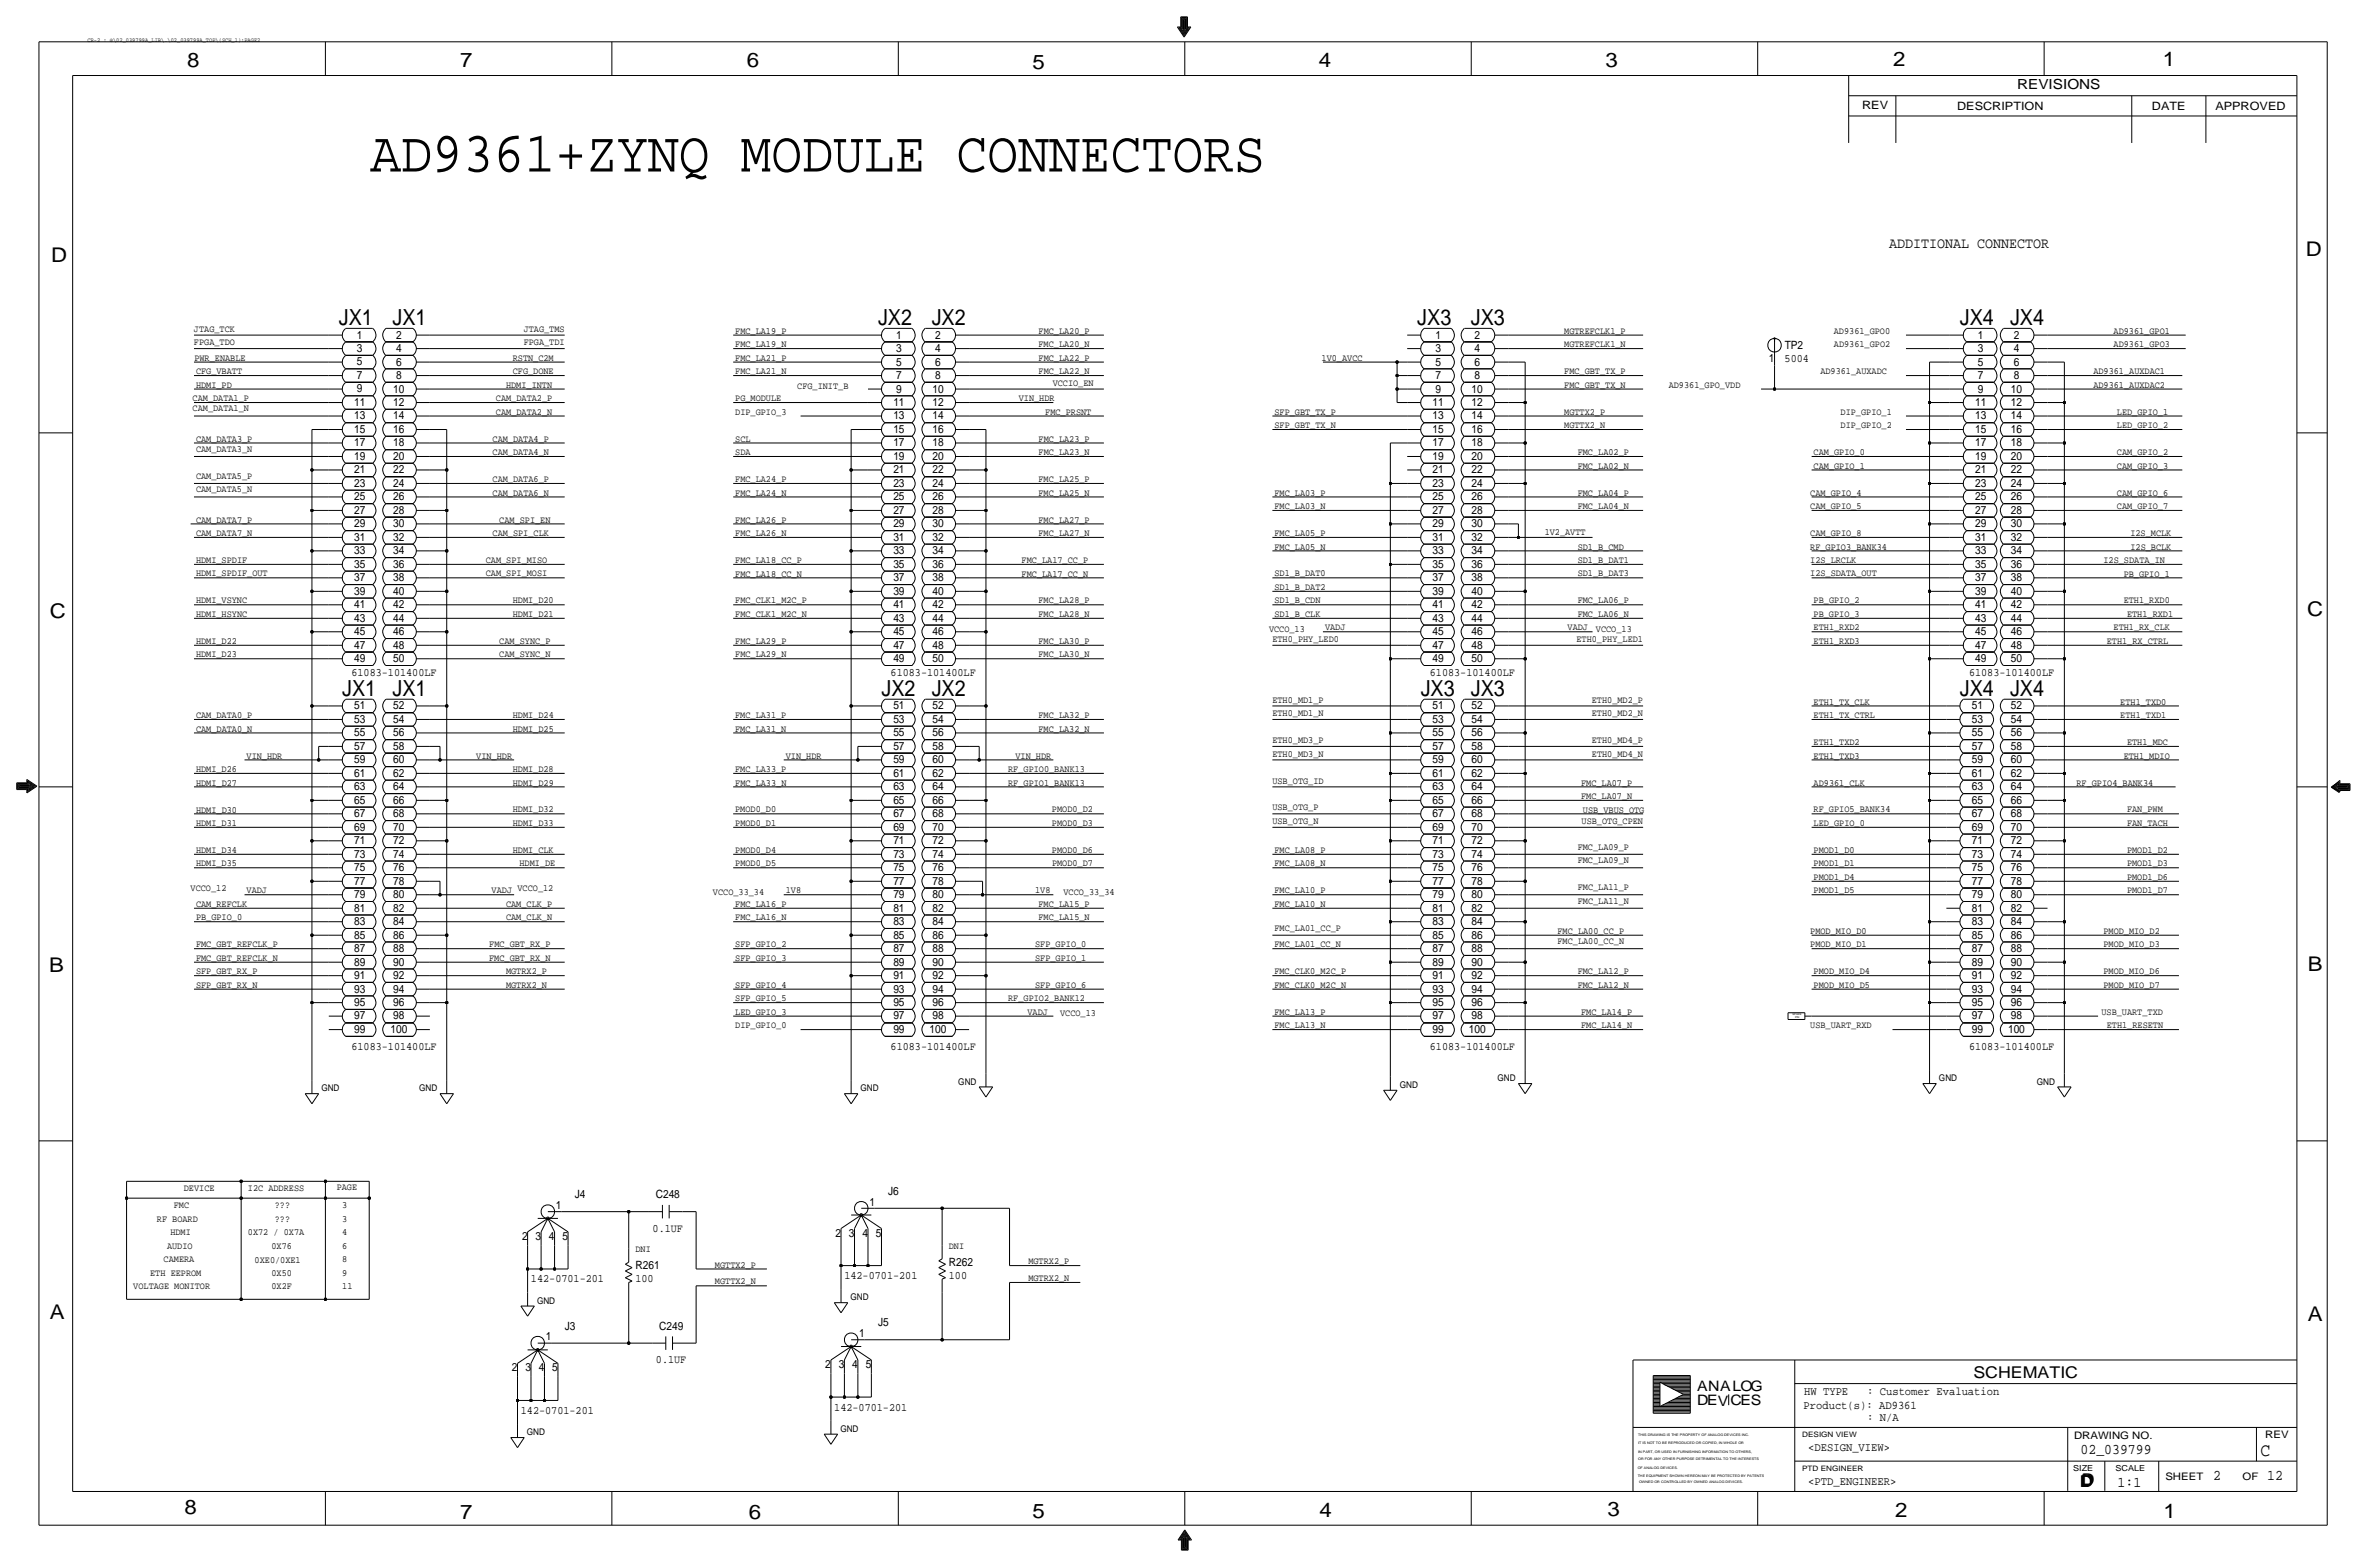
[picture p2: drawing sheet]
<svg xmlns="http://www.w3.org/2000/svg" width="892mm" height="590mm" viewBox="0 0 892 590" stroke-linecap="round" stroke-linejoin="round" font-family="sans-serif">
<defs><g id="words">
<text font-size="21.7" x="139.5" y="64.6">AD9361+ZYNQ MODULE CONNECTORS</text>
<g font-size="8.3">
<text x="127.7" y="122.4">JX1</text>
<text x="147.9" y="122.4">JX1</text>
<text x="330.9" y="122.4">JX2</text>
<text x="351.1" y="122.4">JX2</text>
<text x="534.1" y="122.4">JX3</text>
<text x="554.3" y="122.4">JX3</text>
<text x="738.6" y="122.4">JX4</text>
<text x="757.5" y="122.4">JX4</text>
<text x="129" y="262.1">JX1</text>
<text x="147.9" y="262.1">JX1</text>
<text x="332.2" y="262.1">JX2</text>
<text x="351.1" y="262.1">JX2</text>
<text x="535.4" y="262.1">JX3</text>
<text x="554.3" y="262.1">JX3</text>
<text x="738.6" y="262.1">JX4</text>
<text x="757.5" y="262.1">JX4</text>
</g>
<g font-size="7.6">
<text x="70.6" y="25.4">8</text>
<text x="173.4" y="25.4">7</text>
<text x="281.4" y="25.1">6</text>
<text x="389.1" y="26.2">5</text>
<text x="497" y="25.4">4</text>
<text x="605" y="25.1">3</text>
<text x="713.4" y="24.9">2</text>
<text x="815" y="24.9">1</text>
<text x="19.3" y="98.8">D</text>
<text x="868.9" y="96.5">D</text>
<text x="18.8" y="232.7">C</text>
<text x="869.4" y="232.1">C</text>
<text x="869.6" y="365.8">B</text>
<text x="18.5" y="366">B</text>
<text x="18.8" y="496.8">A</text>
<text x="869.6" y="497.6">A</text>
<text x="69.6" y="570.5">8</text>
<text x="173.4" y="572.3">7</text>
<text x="282.2" y="572.3">6</text>
<text x="389.1" y="571.7">5</text>
<text x="497.3" y="571.5">4</text>
<text x="605.7" y="571.2">3</text>
<text x="714.2" y="571.5">2</text>
<text x="815.3" y="572">1</text>
</g>
<text font-size="7" x="851.9" y="548.4">C</text>
<g font-size="6.1">
<text x="743.7" y="518.9">SCHEMATIC</text>
<text x="783.8" y="560.3">D</text>
<text x="784.3" y="559.8">D</text>
</g>
<g font-size="5.6">
<text x="711.9" y="93.3">ADDITIONAL CONNECTOR</text>
<text x="784" y="547.9">02_039799</text>
<text x="834.1" y="557.5">2</text>
<text x="854.4" y="557.5">12</text>
<text x="798" y="560.1">1:1</text>
</g>
<g font-size="5.4">
<text x="639.5" y="524.2">ANALOG</text>
<text x="639.5" y="529.3">DEV</text>
<text x="652.1" y="529.3">CES</text>
</g>
<text font-size="5.2" x="760.2" y="33.5">REVISIONS</text>
<g font-size="4.4">
<text x="679.9" y="525.5">HW TYPE</text>
<text x="703.6" y="525.5">: Customer Evaluation</text>
<text x="679.7" y="530.9">Product(s): AD9361</text>
<text x="703.6" y="535.2">: N/A</text>
<text x="681.4" y="546.6">&lt;DESIGN_VIEW&gt;</text>
<text x="681.4" y="559.3">&lt;PTD_ENGINEER&gt;</text>
</g>
<g font-size="4.3">
<text x="701.8" y="41.1">REV</text>
<text x="737.6" y="41.4">DESCRIPTION</text>
<text x="811" y="41.4">DATE</text>
<text x="834.8" y="41.4">APPROVED</text>
<text x="134.5" y="127.5">1</text>
<text x="149.3" y="127.5">2</text>
<text x="337.7" y="127.5">1</text>
<text x="352.5" y="127.5">2</text>
<text x="540.9" y="127.5">1</text>
<text x="555.7" y="127.5">2</text>
<text x="672.6" y="131.3">TP2</text>
<text x="745.4" y="127.6">1</text>
<text x="758.9" y="127.5">2</text>
<text x="134.5" y="137.7">5</text>
<text x="134.5" y="132.6">3</text>
<text x="149.3" y="137.7">6</text>
<text x="149.3" y="132.6">4</text>
<text x="337.7" y="137.7">5</text>
<text x="337.7" y="132.6">3</text>
<text x="352.5" y="137.7">6</text>
<text x="352.5" y="132.6">4</text>
<text x="540.9" y="137.7">5</text>
<text x="540.9" y="132.6">3</text>
<text x="555.7" y="137.7">6</text>
<text x="555.7" y="132.6">4</text>
<text x="666.6" y="136.4">1</text>
<text x="672.5" y="136.4">5004</text>
<text x="745.4" y="137.7">5</text>
<text x="745.4" y="132.6">3</text>
<text x="758.9" y="137.7">6</text>
<text x="758.9" y="132.6">4</text>
<text x="134.5" y="142.8">7</text>
<text x="149.3" y="142.8">8</text>
<text x="337.7" y="142.8">7</text>
<text x="352.5" y="142.8">8</text>
<text x="540.9" y="142.8">7</text>
<text x="555.7" y="142.8">8</text>
<text x="745.4" y="142.8">7</text>
<text x="758.9" y="142.8">8</text>
<text x="134.5" y="147.8">9</text>
<text x="148.2" y="147.9">10</text>
<text x="337.7" y="147.9">9</text>
<text x="351.4" y="147.9">10</text>
<text x="540.9" y="147.9">9</text>
<text x="554.6" y="147.9">10</text>
<text x="745.4" y="147.9">9</text>
<text x="757.8" y="147.9">10</text>
<text x="133.5" y="152.9">11</text>
<text x="148.2" y="152.9">12</text>
<text x="336.7" y="152.9">11</text>
<text x="351.4" y="152.9">12</text>
<text x="539.9" y="152.9">11</text>
<text x="554.6" y="152.9">12</text>
<text x="744.3" y="152.9">11</text>
<text x="757.8" y="152.9">12</text>
<text x="133.5" y="158">13</text>
<text x="148.2" y="158">14</text>
<text x="336.7" y="158">13</text>
<text x="351.4" y="158">14</text>
<text x="539.9" y="158">13</text>
<text x="554.6" y="158">14</text>
<text x="744.3" y="158">13</text>
<text x="757.8" y="158">14</text>
<text x="133.5" y="163.1">15</text>
<text x="148.2" y="163.1">16</text>
<text x="336.7" y="163.1">15</text>
<text x="351.4" y="163.1">16</text>
<text x="539.9" y="163.1">15</text>
<text x="554.6" y="163.1">16</text>
<text x="744.3" y="163.1">15</text>
<text x="757.8" y="163.1">16</text>
<text x="133.5" y="173.2">19</text>
<text x="133.5" y="168.2">17</text>
<text x="148.2" y="173.3">20</text>
<text x="148.2" y="168.2">18</text>
<text x="336.7" y="173.3">19</text>
<text x="336.7" y="168.2">17</text>
<text x="351.4" y="173.3">20</text>
<text x="351.4" y="168.2">18</text>
<text x="539.9" y="173.3">19</text>
<text x="539.9" y="168.2">17</text>
<text x="554.6" y="173.3">20</text>
<text x="554.6" y="168.2">18</text>
<text x="744.3" y="173.3">19</text>
<text x="744.3" y="168.2">17</text>
<text x="757.8" y="173.3">20</text>
<text x="757.8" y="168.2">18</text>
<text x="133.5" y="178.3">21</text>
<text x="148.2" y="178.3">22</text>
<text x="336.7" y="178.3">21</text>
<text x="351.4" y="178.3">22</text>
<text x="539.9" y="178.3">21</text>
<text x="554.6" y="178.3">22</text>
<text x="744.3" y="178.3">21</text>
<text x="757.8" y="178.3">22</text>
<text x="133.5" y="183.4">23</text>
<text x="148.2" y="183.4">24</text>
<text x="336.7" y="183.4">23</text>
<text x="351.4" y="183.4">24</text>
<text x="539.9" y="183.4">23</text>
<text x="554.6" y="183.4">24</text>
<text x="744.3" y="183.4">23</text>
<text x="757.8" y="183.4">24</text>
<text x="133.5" y="188.5">25</text>
<text x="148.2" y="188.5">26</text>
<text x="336.7" y="188.5">25</text>
<text x="351.4" y="188.5">26</text>
<text x="539.9" y="188.5">25</text>
<text x="554.6" y="188.5">26</text>
<text x="744.3" y="188.5">25</text>
<text x="757.8" y="188.5">26</text>
<text x="133.5" y="193.6">27</text>
<text x="148.2" y="193.6">28</text>
<text x="336.7" y="193.6">27</text>
<text x="351.4" y="193.6">28</text>
<text x="539.9" y="193.6">27</text>
<text x="554.6" y="193.6">28</text>
<text x="744.3" y="193.6">27</text>
<text x="757.8" y="193.6">28</text>
<text x="133.5" y="203.7">31</text>
<text x="133.5" y="198.6">29</text>
<text x="148.2" y="203.7">32</text>
<text x="148.2" y="198.6">30</text>
<text x="336.7" y="203.7">31</text>
<text x="336.7" y="198.6">29</text>
<text x="351.4" y="203.7">32</text>
<text x="351.4" y="198.6">30</text>
<text x="539.9" y="203.7">31</text>
<text x="539.9" y="198.6">29</text>
<text x="554.6" y="203.7">32</text>
<text x="554.6" y="198.6">30</text>
<text x="744.3" y="203.7">31</text>
<text x="744.3" y="198.7">29</text>
<text x="757.8" y="203.7">32</text>
<text x="757.8" y="198.6">30</text>
<text x="133.5" y="208.8">33</text>
<text x="148.2" y="208.8">34</text>
<text x="336.7" y="208.8">33</text>
<text x="351.4" y="208.8">34</text>
<text x="539.9" y="208.8">33</text>
<text x="554.6" y="208.8">34</text>
<text x="744.3" y="208.8">33</text>
<text x="757.8" y="208.8">34</text>
<text x="133.5" y="213.9">35</text>
<text x="148.2" y="213.9">36</text>
<text x="336.7" y="213.9">35</text>
<text x="351.4" y="213.9">36</text>
<text x="539.9" y="213.9">35</text>
<text x="554.6" y="213.9">36</text>
<text x="744.3" y="213.9">35</text>
<text x="757.8" y="213.9">36</text>
<text x="133.5" y="219">37</text>
<text x="148.2" y="219">38</text>
<text x="336.7" y="219">37</text>
<text x="351.4" y="219">38</text>
<text x="539.9" y="219">37</text>
<text x="554.6" y="219">38</text>
<text x="744.3" y="219">37</text>
<text x="757.8" y="219">38</text>
<text x="133.5" y="224">39</text>
<text x="148.2" y="224">40</text>
<text x="336.7" y="224">39</text>
<text x="351.4" y="224">40</text>
<text x="539.9" y="224">39</text>
<text x="554.6" y="224">40</text>
<text x="744.3" y="224">39</text>
<text x="757.8" y="224">40</text>
<text x="133.5" y="229.1">41</text>
<text x="148.2" y="229.1">42</text>
<text x="336.7" y="229.1">41</text>
<text x="351.4" y="229.1">42</text>
<text x="539.9" y="229.1">41</text>
<text x="554.6" y="229.1">42</text>
<text x="744.3" y="229.1">41</text>
<text x="757.8" y="229.1">42</text>
<text x="133.5" y="239.3">45</text>
<text x="133.5" y="234.2">43</text>
<text x="148.2" y="239.3">46</text>
<text x="148.2" y="234.2">44</text>
<text x="336.7" y="239.3">45</text>
<text x="336.7" y="234.2">43</text>
<text x="351.4" y="239.3">46</text>
<text x="351.4" y="234.2">44</text>
<text x="539.9" y="239.3">45</text>
<text x="539.9" y="234.2">43</text>
<text x="554.6" y="239.3">46</text>
<text x="554.6" y="234.2">44</text>
<text x="744.3" y="239.3">45</text>
<text x="744.3" y="234.2">43</text>
<text x="757.8" y="239.3">46</text>
<text x="757.8" y="234.2">44</text>
<text x="133.5" y="244.3">47</text>
<text x="148.2" y="244.3">48</text>
<text x="336.7" y="244.3">47</text>
<text x="351.4" y="244.3">48</text>
<text x="539.9" y="244.3">47</text>
<text x="554.6" y="244.3">48</text>
<text x="744.3" y="244.4">47</text>
<text x="757.8" y="244.3">48</text>
<text x="133.5" y="249.4">49</text>
<text x="148.2" y="249.4">50</text>
<text x="336.7" y="249.4">49</text>
<text x="351.4" y="249.4">50</text>
<text x="539.9" y="249.4">49</text>
<text x="554.6" y="249.4">50</text>
<text x="744.3" y="249.4">49</text>
<text x="757.8" y="249.4">50</text>
<text x="132.4" y="254.5">61083-101400LF</text>
<text x="335.6" y="254.5">61083-101400LF</text>
<text x="538.8" y="254.5">61083-101400LF</text>
<text x="742" y="254.5">61083-101400LF</text>
<text x="133.5" y="267.2">51</text>
<text x="148.2" y="267.2">52</text>
<text x="336.7" y="267.2">51</text>
<text x="351.4" y="267.2">52</text>
<text x="539.9" y="267.2">51</text>
<text x="554.6" y="267.2">52</text>
<text x="743.1" y="267.2">51</text>
<text x="757.8" y="267.2">52</text>
<text x="133.5" y="272.3">53</text>
<text x="148.2" y="272.3">54</text>
<text x="336.7" y="272.3">53</text>
<text x="351.4" y="272.3">54</text>
<text x="539.9" y="272.3">53</text>
<text x="554.6" y="272.3">54</text>
<text x="743.1" y="272.3">53</text>
<text x="757.8" y="272.3">54</text>
<text x="133.5" y="277.4">55</text>
<text x="148.2" y="277.4">56</text>
<text x="336.7" y="277.4">55</text>
<text x="351.4" y="277.4">56</text>
<text x="539.9" y="277.4">55</text>
<text x="554.6" y="277.4">56</text>
<text x="743.1" y="277.4">55</text>
<text x="757.8" y="277.4">56</text>
<text x="133.5" y="287.6">59</text>
<text x="133.5" y="282.5">57</text>
<text x="148.2" y="287.6">60</text>
<text x="148.2" y="282.5">58</text>
<text x="336.7" y="287.6">59</text>
<text x="336.7" y="282.5">57</text>
<text x="351.4" y="287.6">60</text>
<text x="351.4" y="282.5">58</text>
<text x="539.9" y="287.6">59</text>
<text x="539.9" y="282.5">57</text>
<text x="554.6" y="287.6">60</text>
<text x="554.6" y="282.5">58</text>
<text x="743.1" y="287.6">59</text>
<text x="743.1" y="282.5">57</text>
<text x="757.8" y="287.6">60</text>
<text x="757.8" y="282.5">58</text>
<text x="133.5" y="292.6">61</text>
<text x="148.2" y="292.6">62</text>
<text x="336.7" y="292.6">61</text>
<text x="351.4" y="292.6">62</text>
<text x="539.9" y="292.6">61</text>
<text x="554.6" y="292.6">62</text>
<text x="743.1" y="292.6">61</text>
<text x="757.8" y="292.6">62</text>
<text x="133.5" y="297.7">63</text>
<text x="148.2" y="297.7">64</text>
<text x="336.7" y="297.7">63</text>
<text x="351.4" y="297.7">64</text>
<text x="539.9" y="297.7">63</text>
<text x="554.6" y="297.7">64</text>
<text x="743.1" y="297.7">63</text>
<text x="757.8" y="297.7">64</text>
<text x="133.5" y="302.8">65</text>
<text x="148.2" y="302.8">66</text>
<text x="336.7" y="302.8">65</text>
<text x="351.4" y="302.8">66</text>
<text x="539.9" y="302.8">65</text>
<text x="554.6" y="302.8">66</text>
<text x="743.1" y="302.8">65</text>
<text x="757.8" y="302.8">66</text>
<text x="133.5" y="307.9">67</text>
<text x="148.2" y="307.9">68</text>
<text x="336.7" y="307.9">67</text>
<text x="351.4" y="307.9">68</text>
<text x="539.9" y="307.9">67</text>
<text x="554.6" y="307.9">68</text>
<text x="743.1" y="307.9">67</text>
<text x="757.8" y="307.9">68</text>
<text x="133.5" y="313">69</text>
<text x="148.2" y="313">70</text>
<text x="336.7" y="313">69</text>
<text x="351.4" y="313">70</text>
<text x="539.9" y="313">69</text>
<text x="554.6" y="313">70</text>
<text x="743.1" y="313">69</text>
<text x="757.8" y="313">70</text>
<text x="133.5" y="323.1">73</text>
<text x="133.5" y="318">71</text>
<text x="148.2" y="323.1">74</text>
<text x="148.2" y="318">72</text>
<text x="336.7" y="323.1">73</text>
<text x="336.7" y="318">71</text>
<text x="351.4" y="323.1">74</text>
<text x="351.4" y="318">72</text>
<text x="539.9" y="323.1">73</text>
<text x="539.9" y="318">71</text>
<text x="554.6" y="323.1">74</text>
<text x="554.6" y="318">72</text>
<text x="743.1" y="323.1">73</text>
<text x="743.1" y="318">71</text>
<text x="757.8" y="323.1">74</text>
<text x="757.8" y="318">72</text>
<text x="133.5" y="328.2">75</text>
<text x="148.2" y="328.2">76</text>
<text x="336.7" y="328.2">75</text>
<text x="351.4" y="328.2">76</text>
<text x="539.9" y="328.2">75</text>
<text x="554.6" y="328.2">76</text>
<text x="743.1" y="328.2">75</text>
<text x="757.8" y="328.2">76</text>
<text x="133.5" y="333.3">77</text>
<text x="148.2" y="333.3">78</text>
<text x="336.7" y="333.3">77</text>
<text x="351.4" y="333.3">78</text>
<text x="539.9" y="333.3">77</text>
<text x="554.6" y="333.3">78</text>
<text x="743.1" y="333.3">77</text>
<text x="757.8" y="333.3">78</text>
<text x="133.5" y="338.3">79</text>
<text x="148.2" y="338.3">80</text>
<text x="336.7" y="338.3">79</text>
<text x="351.4" y="338.3">80</text>
<text x="539.9" y="338.3">79</text>
<text x="554.6" y="338.3">80</text>
<text x="743.1" y="338.3">79</text>
<text x="757.8" y="338.3">80</text>
<text x="133.5" y="343.4">81</text>
<text x="148.2" y="343.4">82</text>
<text x="336.7" y="343.4">81</text>
<text x="351.4" y="343.4">82</text>
<text x="539.9" y="343.4">81</text>
<text x="554.6" y="343.4">82</text>
<text x="743.1" y="343.4">81</text>
<text x="757.8" y="343.4">82</text>
<text x="133.5" y="353.6">85</text>
<text x="133.5" y="348.5">83</text>
<text x="148.2" y="353.6">86</text>
<text x="148.2" y="348.5">84</text>
<text x="336.7" y="353.6">85</text>
<text x="336.7" y="348.5">83</text>
<text x="351.4" y="353.6">86</text>
<text x="351.4" y="348.5">84</text>
<text x="539.9" y="353.6">85</text>
<text x="539.9" y="348.5">83</text>
<text x="554.6" y="353.6">86</text>
<text x="554.6" y="348.5">84</text>
<text x="743.1" y="353.6">85</text>
<text x="743.1" y="348.5">83</text>
<text x="757.8" y="353.6">86</text>
<text x="757.8" y="348.5">84</text>
<text x="133.5" y="358.7">87</text>
<text x="148.2" y="358.7">88</text>
<text x="336.7" y="358.7">87</text>
<text x="351.4" y="358.7">88</text>
<text x="539.9" y="358.7">87</text>
<text x="554.6" y="358.7">88</text>
<text x="743.1" y="358.7">87</text>
<text x="757.8" y="358.7">88</text>
<text x="133.5" y="363.7">89</text>
<text x="148.2" y="363.7">90</text>
<text x="336.7" y="363.7">89</text>
<text x="351.4" y="363.7">90</text>
<text x="539.9" y="363.7">89</text>
<text x="554.6" y="363.7">90</text>
<text x="743.1" y="363.7">89</text>
<text x="757.8" y="363.7">90</text>
<text x="133.5" y="368.8">91</text>
<text x="148.2" y="368.8">92</text>
<text x="336.7" y="368.8">91</text>
<text x="351.4" y="368.8">92</text>
<text x="539.9" y="368.8">91</text>
<text x="554.6" y="368.8">92</text>
<text x="743.1" y="368.8">91</text>
<text x="757.8" y="368.8">92</text>
<text x="133.5" y="373.9">93</text>
<text x="148.2" y="373.9">94</text>
<text x="336.7" y="373.9">93</text>
<text x="351.4" y="373.9">94</text>
<text x="539.9" y="373.9">93</text>
<text x="554.6" y="373.9">94</text>
<text x="743.1" y="373.9">93</text>
<text x="757.8" y="373.9">94</text>
<text x="133.5" y="379">95</text>
<text x="148.2" y="379">96</text>
<text x="336.7" y="379">95</text>
<text x="351.4" y="379">96</text>
<text x="539.9" y="379">95</text>
<text x="554.6" y="379">96</text>
<text x="743.1" y="379">95</text>
<text x="757.8" y="379">96</text>
<text x="133.5" y="389.1">99</text>
<text x="133.5" y="384">97</text>
<text x="147.1" y="389.1">100</text>
<text x="148.2" y="384">98</text>
<text x="336.7" y="389.1">99</text>
<text x="336.7" y="384">97</text>
<text x="350.3" y="389.1">100</text>
<text x="351.4" y="384">98</text>
<text x="539.9" y="389.1">99</text>
<text x="539.9" y="384">97</text>
<text x="553.5" y="389.1">100</text>
<text x="554.6" y="384">98</text>
<text x="743.1" y="389.1">99</text>
<text x="743.1" y="384">97</text>
<text x="756.7" y="389.1">100</text>
<text x="757.8" y="384">98</text>
<text x="132.4" y="395.5">61083-101400LF</text>
<text x="335.6" y="395.5">61083-101400LF</text>
<text x="538.8" y="395.5">61083-101400LF</text>
<text x="742" y="395.5">61083-101400LF</text>
<text x="209.5" y="455.4">1</text>
<text x="216.6" y="451.4">J4</text>
<text x="247.1" y="451.4">C248</text>
<text x="327.6" y="454.2">1</text>
<text x="334.7" y="450.1">J6</text>
<text x="196.7" y="467.1">2</text>
<text x="201.8" y="467.1">3</text>
<text x="206.9" y="467.1">4</text>
<text x="212" y="467.1">5</text>
<text x="245.9" y="464.1">0.1UF</text>
<text x="314.8" y="465.8">2</text>
<text x="319.9" y="465.8">3</text>
<text x="325" y="465.8">4</text>
<text x="330.1" y="465.8">5</text>
<text x="239.5" y="478">R261</text>
<text x="357.6" y="476.8">R262</text>
<text x="200.1" y="483.1">142-0701-201</text>
<text x="239.5" y="483.1">100</text>
<text x="318.2" y="481.8">142-0701-201</text>
<text x="357.6" y="481.8">100</text>
<text x="212.8" y="500.9">J3</text>
<text x="248.4" y="500.9">C249</text>
<text x="323.8" y="503.7">1</text>
<text x="330.9" y="499.6">J5</text>
<text x="205.7" y="505">1</text>
<text x="247.2" y="513.6">0.1UF</text>
<text x="311" y="515.4">2</text>
<text x="316.1" y="515.4">3</text>
<text x="321.2" y="515.4">4</text>
<text x="326.2" y="515.4">5</text>
<text x="192.9" y="516.6">2</text>
<text x="198" y="516.6">3</text>
<text x="203.1" y="516.6">4</text>
<text x="208.1" y="516.6">5</text>
<text x="196.3" y="532.6">142-0701-201</text>
<text x="314.4" y="531.4">142-0701-201</text>
</g>
<g font-size="3.9">
<text x="781.6" y="542.1">DRAWING NO.</text>
<text x="853.6" y="541.8">REV</text>
<text x="816" y="557.4">SHEET</text>
<text x="845.1" y="557.5">OF</text>
</g>
<g font-size="3.6">
<text x="73.1" y="125">JTAG_TCK</text>
<text x="197.4" y="125">JTAG_TMS</text>
<text x="277.1" y="125.7">FMC_LA19_P</text>
<text x="391.4" y="125.7">FMC_LA20_P</text>
<text x="589.5" y="125.7">MGTREFCLK1_P</text>
<text x="691.1" y="125.7">AD9361_GPO0</text>
<text x="796.5" y="125.7">AD9361_GPO1</text>
<text x="73.1" y="130">FPGA_TDO</text>
<text x="197.4" y="130">FPGA_TDI</text>
<text x="277.1" y="130.8">FMC_LA19_N</text>
<text x="391.4" y="130.8">FMC_LA20_N</text>
<text x="589.5" y="130.8">MGTREFCLK1_N</text>
<text x="691.1" y="130.8">AD9361_GPO2</text>
<text x="796.5" y="130.8">AD9361_GPO3</text>
<text x="73.3" y="135.8">PWR_ENABLE</text>
<text x="193.2" y="135.9">RSTN_C2M</text>
<text x="277.1" y="135.9">FMC_LA21_P</text>
<text x="391.4" y="135.9">FMC_LA22_P</text>
<text x="498" y="135.9">1V0_AVCC</text>
<text x="73.9" y="141">CFG_VBATT</text>
<text x="193.2" y="141">CFG_DONE</text>
<text x="277.1" y="141">FMC_LA21_N</text>
<text x="391.4" y="141">FMC_LA22_N</text>
<text x="589.5" y="141">FMC_GBT_TX_P</text>
<text x="686" y="141">AD9361_AUXADC</text>
<text x="788.9" y="141">AD9361_AUXDAC1</text>
<text x="73.9" y="146">HDMI_PD</text>
<text x="190.7" y="146">HDMI_INTN</text>
<text x="300.4" y="146.6">CFG_INIT_B</text>
<text x="396.7" y="145.5">VCCIO_EN</text>
<text x="589.5" y="146">FMC_GBT_TX_N</text>
<text x="628.9" y="146">AD9361_GPO_VDD</text>
<text x="788.9" y="146">AD9361_AUXDAC2</text>
<text x="72.6" y="154.9">CAM_DATA1_N</text>
<text x="72.6" y="151.1">CAM_DATA1_P</text>
<text x="186.9" y="151.1">CAM_DATA2_P</text>
<text x="277.1" y="151.1">PG_MODULE</text>
<text x="383.9" y="151.1">VIN_HDR</text>
<text x="186.9" y="156.2">CAM_DATA2_N</text>
<text x="277.1" y="156.2">DIP_GPIO_3</text>
<text x="393.9" y="156.2">FMC_PRSNT</text>
<text x="480.3" y="156.2">SFP_GBT_TX_P</text>
<text x="480.3" y="161.3">SFP_GBT_TX_N</text>
<text x="589.5" y="161.3">MGTTX2_N</text>
<text x="589.5" y="156.2">MGTTX2_P</text>
<text x="693.6" y="161.3">DIP_GPIO_2</text>
<text x="693.6" y="156.2">DIP_GPIO_1</text>
<text x="797.8" y="156.2">LED_GPIO_1</text>
<text x="797.8" y="161.3">LED_GPIO_2</text>
<text x="73.9" y="166.4">CAM_DATA3_P</text>
<text x="185.6" y="166.4">CAM_DATA4_P</text>
<text x="277.1" y="166.4">SCL</text>
<text x="391.4" y="166.4">FMC_LA23_P</text>
<text x="73.9" y="170.2">CAM_DATA3_N</text>
<text x="185.6" y="171.5">CAM_DATA4_N</text>
<text x="277.1" y="171.5">SDA</text>
<text x="391.4" y="171.5">FMC_LA23_N</text>
<text x="594.6" y="171.4">FMC_LA02_P</text>
<text x="683.5" y="171.5">CAM_GPIO_0</text>
<text x="797.8" y="171.4">CAM_GPIO_2</text>
<text x="594.6" y="176.5">FMC_LA02_N</text>
<text x="683.5" y="176.5">CAM_GPIO_1</text>
<text x="797.8" y="176.5">CAM_GPIO_3</text>
<text x="73.9" y="180.3">CAM_DATA5_P</text>
<text x="73.9" y="185.4">CAM_DATA5_N</text>
<text x="185.6" y="181.6">CAM_DATA6_P</text>
<text x="277.1" y="181.6">FMC_LA24_P</text>
<text x="391.4" y="181.6">FMC_LA25_P</text>
<text x="185.6" y="186.7">CAM_DATA6_N</text>
<text x="277.1" y="186.7">FMC_LA24_N</text>
<text x="391.4" y="186.7">FMC_LA25_N</text>
<text x="480.3" y="191.8">FMC_LA03_N</text>
<text x="480.3" y="186.7">FMC_LA03_P</text>
<text x="594.6" y="186.7">FMC_LA04_P</text>
<text x="594.6" y="191.8">FMC_LA04_N</text>
<text x="682.2" y="191.8">CAM_GPIO_5</text>
<text x="682.2" y="186.7">CAM_GPIO_4</text>
<text x="797.8" y="191.8">CAM_GPIO_7</text>
<text x="797.8" y="186.7">CAM_GPIO_6</text>
<text x="73.9" y="196.9">CAM_DATA7_P</text>
<text x="188.2" y="196.8">CAM_SPI_EN</text>
<text x="277.1" y="196.8">FMC_LA26_P</text>
<text x="391.4" y="196.8">FMC_LA27_P</text>
<text x="73.9" y="201.9">CAM_DATA7_N</text>
<text x="185.6" y="201.9">CAM_SPI_CLK</text>
<text x="277.1" y="201.9">FMC_LA26_N</text>
<text x="391.4" y="201.9">FMC_LA27_N</text>
<text x="480.3" y="201.9">FMC_LA05_P</text>
<text x="582.1" y="201.4">1V2_AVTT</text>
<text x="682.2" y="201.9">CAM_GPIO_8</text>
<text x="802.8" y="201.9">I2S_MCLK</text>
<text x="480.3" y="207">FMC_LA05_N</text>
<text x="594.6" y="207">SD1_B_CMD</text>
<text x="682.2" y="207">RF_GPIO3_BANK34</text>
<text x="802.9" y="207">I2S_BCLK</text>
<text x="73.9" y="212.1">HDMI_SPDIF</text>
<text x="183.1" y="212.1">CAM_SPI_MISO</text>
<text x="277.1" y="212.1">FMC_LA18_CC_P</text>
<text x="385" y="212.1">FMC_LA17_CC_P</text>
<text x="594.6" y="212.1">SD1_B_DAT1</text>
<text x="682.2" y="212.1">I2S_LRCLK</text>
<text x="792.7" y="212.1">I2S_SDATA_IN</text>
<text x="73.9" y="217.2">HDMI_SPDIF_OUT</text>
<text x="183.1" y="217.2">CAM_SPI_MOSI</text>
<text x="277.1" y="217.2">FMC_LA18_CC_N</text>
<text x="385" y="217.2">FMC_LA17_CC_N</text>
<text x="480.3" y="217.2">SD1_B_DAT0</text>
<text x="594.6" y="217.2">SD1_B_DAT3</text>
<text x="682.2" y="217.2">I2S_SDATA_OUT</text>
<text x="800.3" y="217.2">PB_GPIO_1</text>
<text x="73.9" y="227.3">HDMI_VSYNC</text>
<text x="193.2" y="227.3">HDMI_D20</text>
<text x="277.1" y="227.3">FMC_CLK1_M2C_P</text>
<text x="391.4" y="227.3">FMC_LA28_P</text>
<text x="480.3" y="222.2">SD1_B_DAT2</text>
<text x="480.3" y="227.3">SD1_B_CDN</text>
<text x="594.6" y="227.3">FMC_LA06_P</text>
<text x="683.5" y="227.3">PB_GPIO_2</text>
<text x="800.3" y="227.3">ETH1_RXD0</text>
<text x="73.9" y="232.4">HDMI_HSYNC</text>
<text x="193.2" y="232.4">HDMI_D21</text>
<text x="277.1" y="232.4">FMC_CLK1_M2C_N</text>
<text x="391.4" y="232.4">FMC_LA28_N</text>
<text x="480.3" y="232.4">SD1_B_CLK</text>
<text x="594.6" y="232.4">FMC_LA06_N</text>
<text x="683.5" y="232.4">PB_GPIO_3</text>
<text x="801.6" y="232.4">ETH1_RXD1</text>
<text x="478.2" y="238">VCCO_13</text>
<text x="499.3" y="237.5">VADJ</text>
<text x="590.8" y="237.5">VADJ</text>
<text x="601.4" y="238">VCCO_13</text>
<text x="683.5" y="237.5">ETH1_RXD2</text>
<text x="796.5" y="237.5">ETH1_RX_CLK</text>
<text x="73.9" y="242.6">HDMI_D22</text>
<text x="188.2" y="242.6">CAM_SYNC_P</text>
<text x="277.1" y="242.6">FMC_LA29_P</text>
<text x="391.4" y="242.6">FMC_LA30_P</text>
<text x="479.5" y="241.8">ETH0_PHY_LED0</text>
<text x="594.1" y="241.8">ETH0_PHY_LED1</text>
<text x="683.5" y="242.6">ETH1_RXD3</text>
<text x="794" y="242.6">ETH1_RX_CTRL</text>
<text x="73.9" y="247.7">HDMI_D23</text>
<text x="188.2" y="247.6">CAM_SYNC_N</text>
<text x="277.1" y="247.7">FMC_LA29_N</text>
<text x="391.4" y="247.7">FMC_LA30_N</text>
<text x="479.5" y="269.8">ETH0_MD1_N</text>
<text x="479.5" y="264.7">ETH0_MD1_P</text>
<text x="599.9" y="264.7">ETH0_MD2_P</text>
<text x="599.9" y="269.7">ETH0_MD2_N</text>
<text x="683.5" y="265.4">ETH1_TX_CLK</text>
<text x="799" y="265.4">ETH1_TXD0</text>
<text x="73.9" y="270.5">CAM_DATA0_P</text>
<text x="73.9" y="275.6">CAM_DATA0_N</text>
<text x="193.2" y="275.6">HDMI_D25</text>
<text x="193.2" y="270.5">HDMI_D24</text>
<text x="277.1" y="275.6">FMC_LA31_N</text>
<text x="277.1" y="270.5">FMC_LA31_P</text>
<text x="391.4" y="275.6">FMC_LA32_N</text>
<text x="391.4" y="270.5">FMC_LA32_P</text>
<text x="683.5" y="270.5">ETH1_TX_CTRL</text>
<text x="799" y="270.5">ETH1_TXD1</text>
<text x="479.5" y="279.9">ETH0_MD3_P</text>
<text x="599.9" y="279.9">ETH0_MD4_P</text>
<text x="683.5" y="280.7">ETH1_TXD2</text>
<text x="801.6" y="280.7">ETH1_MDC</text>
<text x="92.9" y="285.7">VIN_HDR</text>
<text x="179.5" y="285.7">VIN_HDR</text>
<text x="296.1" y="285.8">VIN_HDR</text>
<text x="382.7" y="285.7">VIN_HDR</text>
<text x="479.5" y="285">ETH0_MD3_N</text>
<text x="599.9" y="285">ETH0_MD4_N</text>
<text x="683.5" y="285.7">ETH1_TXD3</text>
<text x="800.3" y="285.8">ETH1_MDIO</text>
<text x="73.9" y="290.8">HDMI_D26</text>
<text x="193.2" y="290.8">HDMI_D28</text>
<text x="277.1" y="290.8">FMC_LA33_P</text>
<text x="379.9" y="290.8">RF_GPIO0_BANK13</text>
<text x="73.9" y="295.9">HDMI_D27</text>
<text x="193.3" y="295.9">HDMI_D29</text>
<text x="277.1" y="295.9">FMC_LA33_N</text>
<text x="379.9" y="295.9">RF_GPIO1_BANK13</text>
<text x="479.5" y="295.2">USB_OTG_ID</text>
<text x="595.8" y="295.9">FMC_LA07_P</text>
<text x="683.5" y="295.9">AD9361_CLK</text>
<text x="782.5" y="295.9">RF_GPIO4_BANK34</text>
<text x="479.5" y="305.3">USB_OTG_P</text>
<text x="595.8" y="301">FMC_LA07_N</text>
<text x="73.9" y="311.2">HDMI_D31</text>
<text x="73.9" y="306.1">HDMI_D30</text>
<text x="193.2" y="306.1">HDMI_D32</text>
<text x="193.2" y="311.2">HDMI_D33</text>
<text x="277.1" y="306.1">PMOD0_D0</text>
<text x="277.1" y="311.1">PMOD0_D1</text>
<text x="396.4" y="311.1">PMOD0_D3</text>
<text x="396.4" y="306.1">PMOD0_D2</text>
<text x="479.5" y="310.4">USB_OTG_N</text>
<text x="596" y="310.4">USB_OTG_CPEN</text>
<text x="596.5" y="306.1">USB_VBUS_OTG</text>
<text x="683.5" y="306.1">RF_GPIO5_BANK34</text>
<text x="683.5" y="311.1">LED_GPIO_0</text>
<text x="801.6" y="311.1">FAN_TACH</text>
<text x="801.6" y="306.1">FAN_PWM</text>
<text x="73.9" y="321.3">HDMI_D34</text>
<text x="193.2" y="321.3">HDMI_CLK</text>
<text x="277.1" y="321.3">PMOD0_D4</text>
<text x="396.4" y="321.3">PMOD0_D6</text>
<text x="480.3" y="321.3">FMC_LA08_P</text>
<text x="594.6" y="320">FMC_LA09_P</text>
<text x="683.5" y="321.3">PMOD1_D0</text>
<text x="801.6" y="321.3">PMOD1_D2</text>
<text x="73.9" y="326.4">HDMI_D35</text>
<text x="195.8" y="326.4">HDMI_DE</text>
<text x="277.1" y="326.4">PMOD0_D5</text>
<text x="396.4" y="326.4">PMOD0_D7</text>
<text x="480.3" y="326.4">FMC_LA08_N</text>
<text x="594.6" y="325.1">FMC_LA09_N</text>
<text x="683.5" y="326.4">PMOD1_D1</text>
<text x="801.6" y="326.4">PMOD1_D3</text>
<text x="71.8" y="335.8">VCCO_12</text>
<text x="594.6" y="335.3">FMC_LA11_P</text>
<text x="683.5" y="331.5">PMOD1_D4</text>
<text x="801.6" y="331.5">PMOD1_D6</text>
<text x="73.9" y="341.6">CAM_REFCLK</text>
<text x="92.9" y="336.5">VADJ</text>
<text x="185.3" y="336.6">VADJ VCCO_12</text>
<text x="190.7" y="341.6">CAM_CLK_P</text>
<text x="268.7" y="337.1">VCCO_33_34</text>
<text x="277.1" y="341.6">FMC_LA16_P</text>
<text x="296.1" y="336.6">1V8</text>
<text x="390.1" y="336.6">1V8</text>
<text x="391.4" y="341.6">FMC_LA15_P</text>
<text x="400.8" y="337.1">VCCO_33_34</text>
<text x="480.3" y="336.6">FMC_LA10_P</text>
<text x="480.3" y="341.6">FMC_LA10_N</text>
<text x="594.6" y="340.4">FMC_LA11_N</text>
<text x="683.5" y="336.6">PMOD1_D5</text>
<text x="801.6" y="336.6">PMOD1_D7</text>
<text x="73.9" y="346.7">PB_GPIO_0</text>
<text x="190.7" y="346.7">CAM_CLK_N</text>
<text x="277.1" y="346.7">FMC_LA16_N</text>
<text x="391.4" y="346.7">FMC_LA15_N</text>
<text x="480.3" y="350.5">FMC_LA01_CC_P</text>
<text x="586.9" y="351.8">FMC_LA00_CC_P</text>
<text x="682.2" y="351.8">PMOD_MIO_D0</text>
<text x="792.7" y="351.8">PMOD_MIO_D2</text>
<text x="73.9" y="356.9">FMC_GBT_REFCLK_P</text>
<text x="184.4" y="356.9">FMC_GBT_RX_P</text>
<text x="277.1" y="356.9">SFP_GPIO_2</text>
<text x="390.1" y="356.9">SFP_GPIO_0</text>
<text x="480.3" y="356.9">FMC_LA01_CC_N</text>
<text x="586.9" y="355.6">FMC_LA00_CC_N</text>
<text x="682.2" y="356.9">PMOD_MIO_D1</text>
<text x="792.7" y="356.9">PMOD_MIO_D3</text>
<text x="73.9" y="362">FMC_GBT_REFCLK_N</text>
<text x="184.4" y="362">FMC_GBT_RX_N</text>
<text x="277.1" y="362">SFP_GPIO_3</text>
<text x="390.1" y="362">SFP_GPIO_1</text>
<text x="73.9" y="367">SFP_GBT_RX_P</text>
<text x="190.7" y="367">MGTRX2_P</text>
<text x="480.3" y="367">FMC_CLK0_M2C_P</text>
<text x="594.6" y="367">FMC_LA12_P</text>
<text x="683.5" y="367">PMOD_MIO_D4</text>
<text x="792.7" y="367">PMOD_MIO_D6</text>
<text x="73.9" y="372.1">SFP_GBT_RX_N</text>
<text x="190.7" y="372.1">MGTRX2_N</text>
<text x="277.1" y="377.2">SFP_GPIO_5</text>
<text x="277.1" y="372.1">SFP_GPIO_4</text>
<text x="379.9" y="377.2">RF_GPIO2_BANK12</text>
<text x="390.1" y="372.1">SFP_GPIO_6</text>
<text x="480.3" y="372.1">FMC_CLK0_M2C_N</text>
<text x="594.6" y="372.1">FMC_LA12_N</text>
<text x="683.5" y="372.1">PMOD_MIO_D5</text>
<text x="792.7" y="372.1">PMOD_MIO_D7</text>
<text x="277.1" y="382.3">LED_GPIO_3</text>
<text x="387.2" y="382.3">VADJ</text>
<text x="399.5" y="382.8">VCCO_13</text>
<text x="480.3" y="382.3">FMC_LA13_P</text>
<text x="595.8" y="382.3">FMC_LA14_P</text>
<text x="791.9" y="382.4">USB_UART_TXD</text>
<text x="277.1" y="387.3">DIP_GPIO_0</text>
<text x="480.3" y="387.4">FMC_LA13_N</text>
<text x="595.8" y="387.4">FMC_LA14_N</text>
<text x="682.2" y="387.3">USB_UART_RXD</text>
<text x="794" y="387.4">ETH1_RESETN</text>
<text x="69.3" y="448.8">DEVICE</text>
<text x="93.4" y="448.8">I2C ADDRESS</text>
<text x="126.9" y="448.4">PAGE</text>
<text x="65.5" y="455.2">FMC</text>
<text x="103.6" y="455.2">???</text>
<text x="129" y="455.2">3</text>
<text x="59.1" y="460.2">RF BOARD</text>
<text x="103.6" y="460.2">???</text>
<text x="129" y="460.2">3</text>
<text x="64.2" y="465.3">HDMI</text>
<text x="93.4" y="465.3">0X72 / 0X7A</text>
<text x="129" y="465.3">4</text>
<text x="62.9" y="470.4">AUDIO</text>
<text x="102.3" y="470.4">0X76</text>
<text x="129" y="470.4">6</text>
<text x="239.5" y="471.7">DNI</text>
<text x="357.6" y="470.4">DNI</text>
<text x="61.7" y="475.5">CAMERA</text>
<text x="96" y="475.7">0XE0/0XE1</text>
<text x="129" y="475.5">8</text>
<text x="269.4" y="477.5">MGTTX2_P</text>
<text x="387.6" y="476.3">MGTRX2_P</text>
<text x="50.2" y="485.6">VOLTAGE MONITOR</text>
<text x="56.6" y="480.6">ETH EEPROM</text>
<text x="102.3" y="480.6">0X50</text>
<text x="102.3" y="485.6">0X2F</text>
<text x="129" y="480.6">9</text>
<text x="129" y="485.6">11</text>
<text x="269.4" y="483.9">MGTTX2_N</text>
<text x="387.6" y="482.6">MGTRX2_N</text>
</g>
<g font-size="3.5">
<text x="564.3" y="407.3">GND</text>
<text x="730.7" y="407.3">GND</text>
<text x="121.1" y="411.1">GND</text>
<text x="157.9" y="411.1">GND</text>
<text x="324.3" y="411.1">GND</text>
<text x="361.1" y="408.6">GND</text>
<text x="527.5" y="409.9">GND</text>
<text x="767.5" y="408.6">GND</text>
<text x="202.4" y="491.1">GND</text>
<text x="320.5" y="489.9">GND</text>
<text x="316.7" y="539.4">GND</text>
<text x="198.6" y="540.7">GND</text>
</g>
<g font-size="3.1">
<text x="781.3" y="554">SIZE</text>
<text x="797.3" y="554">SCALE</text>
</g>
<g font-size="2.8">
<text x="679.1" y="541.3">DESIGN VIEW</text>
<text x="679.1" y="554">PTD ENGINEER</text>
</g>
<text font-size="2.3" x="33" y="15.7">CR-2 : @\02_039799A_LIB\.\02_039799A_TOP\(SCH_1):PAGE2</text>
<g font-size="1.3">
<text x="617.3" y="541.1">THIS DRAWING IS THE PROPERTY OF ANALOG DEVICES INC.</text>
<text x="617.3" y="543.9">IT IS NOT TO BE REPRODUCED OR COPIED, IN WHOLE OR</text>
<text x="617.3" y="547.2">IN PART, OR USED IN FURNISHING INFORMATION TO OTHERS,</text>
<text x="617.3" y="550">OR FOR ANY OTHER PURPOSE DETRIMENTAL TO THE INTERESTS</text>
<text x="617.2" y="553.2">OF ANALOG DEVICES.</text>
<text x="617.2" y="556.3">THE EQUIPMENT SHOWN HEREON MAY BE PROTECTED BY PATENTS</text>
<text x="617.7" y="558.8">OWNED OR CONTROLLED BY OWNED ANALOG DEVICES.</text>
</g>
<g font-size=".9">
<text x="675.5" y="382.5">SPARE</text>
<text x="676.5" y="383.5">PIN</text>
</g>
</g></defs>
<g fill="none" stroke="#000" stroke-width=".38">
<path d="M14.7 15.7v558.8zM14.7 15.7h862.3zM122.6 15.7v12.7zM230.6 15.7v12.7zM338.5 15.7v12.7zM443.7 10.2h1.3zM443.7 10.2l2.5 3.8zM444.2 10.4h1zM444.2 10.4l2 3.1zM444.7 10.7h.8zM444.7 10.7l1.5 2.3zM445 6.3v3.9z"/>
<path d="M445 6.3h2.5zM445.2 6.6v3.8zM445.2 6.6h2zM445.2 10.9h.5zM445.2 10.9l1 1.5zM445.5 6.9v3.8zM445.5 6.9h1.5zM445.7 11.2h.3zM445.7 7.1v3.8zM445.7 7.1h1zM445.7 11.2l.5 .7zM446 7.4v3.8z"/>
<path d="M446 7.4h.5zM446.2 7.6v4.1zM446.5 11.2h.2zM446.5 7.4v3.8zM446.5 15.7v12.7zM446.7 10.9h.5zM446.7 11.2l-.5 .7zM446.7 7.1v3.8zM447 10.7h.8zM447 6.9v3.8zM447.2 10.4h1.1zM447.2 6.6v3.8z"/>
<path d="M447.2 10.9l-1 1.5zM447.5 10.2h1.3zM447.5 6.4v3.8zM447.8 10.7l-1.6 2.3zM448.3 10.4l-2.1 3.1zM448.8 10.2l-2.6 3.8zM554.4 15.7v12.7zM662.4 15.7v12.7zM770.3 15.7v12.7zM877 15.7v558.8zM27.4 28.4v533.4zM27.4 28.4h838.2z"/>
<path d="M696.7 36.1h168.9zM696.7 28.4v25.4zM714.5 36.1v17.7zM803.4 36.1v17.7zM831.3 36.1v17.7zM865.6 28.4v533.4zM696.7 43.7h168.9zM73.1 131.3h50.8zM73.1 126.2h50.8zM73.1 136.4h50.8zM123.9 136.4h5.1zM123.9 131.3h5.1z"/>
<path d="M123.9 126.2h5.1zM130.3 128.8h10.1zM130.3 138.9h10.1zM130.3 133.9h10.1zM130.3 123.7h10.1zM130.3 123.7a3.2 3.2 0 0 0 0 5.1 3.2 3.2 0 0 0 0 5.1 3.2 3.2 0 0 0 0 5.1 3.2 3.2 0 0 0 0 5.1 3.3 3.3 0 0 0-.1 5.1 3.3 3.3 0 0 0 0 5.1 3.1 3.1 0 0 0 .1 5M140.4 123.7a3.2 3.2 0 0 1 0 5.1 3.2 3.2 0 0 1 0 5.1 3.2 3.2 0 0 1 0 5 3.2 3.2 0 0 1 0 5.1 3.2 3.2 0 0 1 0 5.1 3.2 3.2 0 0 1 0 5.1 3.2 3.2 0 0 1 0 5.1M145.4 123.7a3.3 3.3 0 0 0 0 5.1 3.3 3.3 0 0 0 0 5.1 3.3 3.3 0 0 0 0 5 3.3 3.3 0 0 0 0 5.1 3.3 3.3 0 0 0 0 5.1 3.3 3.3 0 0 0 0 5.1 3.3 3.3 0 0 0 0 5.1M145.5 128.8h10.2zM145.5 138.9h10.2zM145.5 133.9h10.2zM145.5 123.7h10.2z"/>
<path d="M155.6 123.7a3.1 3.1 0 0 1 0 5.1 3.1 3.1 0 0 1 0 5.1 3.1 3.1 0 0 1 0 5.1 3.1 3.1 0 0 1 0 5.1 3.1 3.1 0 0 1 0 5 3.1 3.1 0 0 1 0 5.1 3.1 3.1 0 0 1 0 5.1M156.9 136.4h5.1zM156.9 131.3h5.1zM156.9 126.2h5.1zM162 126.2h50.8zM162 131.3h50.8zM162 136.4h50.8zM276.3 136.4h50.8zM276.3 126.2h50.8zM276.3 131.3h50.8zM327.1 136.4h5.1zM327.1 131.3h5.1z"/>
<path d="M327.1 126.2h5.1zM333.5 128.8h10.1zM333.5 138.9h10.1zM333.5 133.9h10.1zM333.5 123.7h10.1zM333.5 123.7a3.2 3.2 0 0 0 0 5.1 3.2 3.2 0 0 0 0 5.1 3.2 3.2 0 0 0 0 5.1 3.2 3.2 0 0 0 0 5.1 3.3 3.3 0 0 0-.1 5.1 3.3 3.3 0 0 0 0 5.1 3.1 3.1 0 0 0 .1 5M343.6 123.7a3.2 3.2 0 0 1 0 5.1 3.2 3.2 0 0 1 0 5.1 3.2 3.2 0 0 1 0 5 3.2 3.2 0 0 1 0 5.1 3.2 3.2 0 0 1 0 5.1 3.2 3.2 0 0 1 0 5.1 3.2 3.2 0 0 1 0 5.1M348.6 123.7a3.3 3.3 0 0 0 0 5.1 3.3 3.3 0 0 0 0 5.1 3.3 3.3 0 0 0 0 5 3.3 3.3 0 0 0 0 5.1 3.3 3.3 0 0 0 0 5.1 3.3 3.3 0 0 0 0 5.1 3.3 3.3 0 0 0 0 5.1M348.7 128.8h10.2zM348.7 138.9h10.2zM348.7 133.9h10.2zM348.7 123.7h10.2z"/>
<path d="M358.8 123.7a3.1 3.1 0 0 1 0 5.1 3.1 3.1 0 0 1 0 5.1 3.1 3.1 0 0 1 0 5.1 3.1 3.1 0 0 1 0 5.1 3.1 3.1 0 0 1 0 5 3.1 3.1 0 0 1 0 5.1 3.1 3.1 0 0 1 0 5.1M360.1 136.4h5.1zM360.1 131.3h5.1zM360.1 126.2h5.1zM365.2 136.4h50.8zM365.2 131.3h50.8zM365.2 126.2h50.8zM498.6 136.4h27.9zM526.5 136.4h3.8zM526.5 136.4v5.1zM530.3 136.4h5.1zM530.3 131.3h5.1z"/>
<path d="M530.3 126.2h5.1zM536.7 123.7a3.2 3.2 0 0 0 0 5.1 3.2 3.2 0 0 0 0 5.1 3.2 3.2 0 0 0 0 5.1 3.2 3.2 0 0 0 0 5.1 3.3 3.3 0 0 0-.1 5.1 3.3 3.3 0 0 0 0 5.1 3.1 3.1 0 0 0 .1 5M536.7 128.8h10.1zM536.7 138.9h10.1zM536.7 133.9h10.1zM536.7 123.7h10.1zM546.8 123.7a3.2 3.2 0 0 1 0 5.1 3.2 3.2 0 0 1 0 5.1 3.2 3.2 0 0 1 0 5 3.2 3.2 0 0 1 0 5.1 3.2 3.2 0 0 1 0 5.1 3.2 3.2 0 0 1 0 5.1 3.2 3.2 0 0 1 0 5.1M551.8 123.7a3.3 3.3 0 0 0 0 5.1 3.3 3.3 0 0 0 0 5.1 3.3 3.3 0 0 0 0 5 3.3 3.3 0 0 0 0 5.1 3.3 3.3 0 0 0 0 5.1 3.3 3.3 0 0 0 0 5.1 3.3 3.3 0 0 0 0 5.1M551.9 128.8h10.2zM551.9 138.9h10.2zM551.9 133.9h10.2zM551.9 123.7h10.2z"/>
<path d="M562 123.7a3.1 3.1 0 0 1 0 5.1 3.1 3.1 0 0 1 0 5.1 3.1 3.1 0 0 1 0 5.1 3.1 3.1 0 0 1 0 5.1 3.1 3.1 0 0 1 0 5 3.1 3.1 0 0 1 0 5.1 3.1 3.1 0 0 1 0 5.1M563.3 136.4h5.1zM563.3 131.3h5.1zM563.3 126.2h5.1zM568.4 136.4h6.4zM568.4 131.3h50.8zM568.4 126.2h50.8zM574.8 136.4v15.2zM668.7 137.7v8.9zM668.7 127.5v10.2zM668.7 127.5v1.3zM718.3 126.2h16.5z"/>
<path d="M718.3 131.3h16.5zM727.2 136.4h7.6zM727.2 136.4v15.2zM734.8 136.4h5.1zM734.8 131.3h5.1zM734.8 126.2h5.1zM741.1 123.7a3.2 3.2 0 0 0 0 5.1 3.2 3.2 0 0 0 0 5.1 3.2 3.2 0 0 0 0 5.1 3.2 3.2 0 0 0 0 5.1 3.3 3.3 0 0 0-.1 5.1 3.3 3.3 0 0 0 0 5.1 3.1 3.1 0 0 0 .1 5M741.1 128.8h10.2zM741.1 138.9h10.2zM741.1 133.9h10.2zM741.1 123.7h10.2zM751.3 123.7a3.2 3.2 0 0 1 0 5.1 3.2 3.2 0 0 1 0 5.1 3.2 3.2 0 0 1 0 5 3.2 3.2 0 0 1 0 5.1 3.2 3.2 0 0 1 0 5.1 3.2 3.2 0 0 1 0 5.1 3.2 3.2 0 0 1 0 5.1"/>
<path d="M755 123.7a3.3 3.3 0 0 0 0 5.1 3.3 3.3 0 0 0 0 5.1 3.3 3.3 0 0 0 0 5 3.3 3.3 0 0 0 0 5.1 3.3 3.3 0 0 0 0 5.1 3.3 3.3 0 0 0 0 5.1 3.3 3.3 0 0 0 0 5.1M755.1 128.8h10.2zM755.1 138.9h10.2zM755.1 133.9h10.2zM755.1 123.7h10.2zM765.2 123.7a3.1 3.1 0 0 1 0 5.1 3.1 3.1 0 0 1 0 5.1 3.1 3.1 0 0 1 0 5.1 3.1 3.1 0 0 1 0 5.1 3.1 3.1 0 0 1 0 5 3.1 3.1 0 0 1 0 5.1 3.1 3.1 0 0 1 0 5.1M766.5 136.4h5.1zM766.5 131.3h5.1zM766.5 126.2h5.1zM771.6 131.3h52.1zM771.6 126.2h52.1zM771.6 136.4h6.4z"/>
<path d="M778 136.4v15.2zM73.1 141.5h50.8zM73.1 146.6h50.8zM73.1 151.6h50.8zM73.1 156.7h50.8zM123.9 156.7h5.1zM123.9 151.6h5.1zM123.9 146.6h5.1zM123.9 141.5h5.1zM130.3 159.3h10.1zM130.3 144h10.1zM130.3 154.2h10.1z"/>
<path d="M130.3 149.1h10.1zM130.3 159.3a3.1 3.1 0 0 0 0 5M140.4 159.3a3.2 3.2 0 0 1 0 5.1M145.4 159.3a3.3 3.3 0 0 0 0 5.1M145.5 159.3h10.2zM145.5 144h10.2zM145.5 154.2h10.2zM145.5 149.1h10.2zM155.6 159.3a3.1 3.1 0 0 1 0 5M156.9 156.7h5.1zM156.9 151.6h5.1zM156.9 146.6h5.1z"/>
<path d="M156.9 141.5h5.1zM162 156.7h50.8zM162 151.6h50.8zM162 146.6h50.8zM162 141.5h50.8zM276.3 141.5h50.8zM276.3 151.6h50.8zM301.7 156.7h25.4zM327.1 156.7h5.1zM327.1 151.6h5.1zM327.1 146.6h5.1zM327.1 141.5h5.1z"/>
<path d="M333.5 159.3h10.1zM333.5 144h10.1zM333.5 154.2h10.1zM333.5 149.1h10.1zM333.5 159.3a3.1 3.1 0 0 0 0 5M343.6 159.3a3.2 3.2 0 0 1 0 5.1M348.6 159.3a3.3 3.3 0 0 0 0 5.1M348.7 159.3h10.2zM348.7 144h10.2zM348.7 154.2h10.2zM348.7 149.1h10.2zM358.8 159.3a3.1 3.1 0 0 1 0 5"/>
<path d="M360.1 156.7h5.1zM360.1 151.6h5.1zM360.1 146.6h5.1zM360.1 141.5h5.1zM365.2 156.7h50.8zM365.2 141.5h50.8zM365.2 146.6h50.8zM365.2 151.6h31.8zM479.5 156.7h50.8zM526.5 141.5h3.8zM526.5 141.5v5.1zM526.5 146.6h3.8z"/>
<path d="M526.5 146.6v5zM526.5 151.6h3.8zM530.3 156.7h5.1zM530.3 151.6h5.1zM530.3 146.6h5.1zM530.3 141.5h5.1zM536.7 159.3a3.1 3.1 0 0 0 0 5M536.7 159.3h10.1zM536.7 144h10.1zM536.7 154.2h10.1zM536.7 149.1h10.1zM546.8 159.3a3.2 3.2 0 0 1 0 5.1"/>
<path d="M551.8 159.3a3.3 3.3 0 0 0 0 5.1M551.9 159.3h10.2zM551.9 144h10.2zM551.9 154.2h10.2zM551.9 149.1h10.2zM562 159.3a3.1 3.1 0 0 1 0 5M563.3 156.7h5.1zM563.3 151.6h5.1zM563.3 146.6h5.1zM563.3 141.5h5.1zM568.4 151.6h6.4zM568.4 141.5h50.8z"/>
<path d="M568.4 146.6h50.8zM568.4 156.7h50.8zM574.8 151.6v15.3zM663.7 146.6h5zM668.7 146.6h66.1zM718.3 141.5h16.5zM718.3 156.7h16.5zM727.2 151.6h7.6zM727.2 151.6v15.3zM734.8 156.7h5.1zM734.8 151.6h5.1zM734.8 146.6h5.1z"/>
<path d="M734.8 141.5h5.1zM741.1 159.3a3.1 3.1 0 0 0 0 5M741.1 159.3h10.2zM741.1 144h10.2zM741.1 154.2h10.2zM741.1 149.1h10.2zM751.3 159.3a3.2 3.2 0 0 1 0 5.1M755 159.3a3.3 3.3 0 0 0 0 5.1M755.1 159.3h10.2zM755.1 144h10.2zM755.1 154.2h10.2zM755.1 149.1h10.2z"/>
<path d="M765.2 159.3a3.1 3.1 0 0 1 0 5M766.5 156.7h5.1zM766.5 151.6h5.1zM766.5 146.6h5.1zM766.5 141.5h5.1zM771.6 151.6h6.4zM771.6 141.5h50.8zM771.6 146.6h50.8zM771.6 156.7h50.8zM778 151.6v15.3zM14.7 163.1h12.7zM73.1 172h50.8z"/>
<path d="M73.1 166.9h50.8zM117.6 177v15.3zM117.6 177h6.3zM117.6 161.8v15.2zM117.6 161.8h6.3zM123.9 177h5.1zM123.9 172h5.1zM123.9 166.9h5.1zM123.9 161.8h5.1zM130.3 179.6h10.1zM130.3 174.5h10.1zM130.3 169.4h10.1z"/>
<path d="M130.3 164.3h10.1zM130.3 174.5a3.1 3.1 0 0 0 0 5.1M130.3 179.6a3.1 3.1 0 0 0 0 5.1M130.3 169.5a3.1 3.1 0 0 0 0 5M130.3 164.4a3.1 3.1 0 0 0 0 5M140.4 174.5a3.2 3.2 0 0 1 0 5.1M140.4 179.6a3.2 3.2 0 0 1 0 5.1M140.4 169.4a3.2 3.2 0 0 1 0 5.1M140.4 164.3a3.2 3.2 0 0 1 0 5.2M145.4 174.5a3.3 3.3 0 0 0 0 5.1M145.4 179.6a3.3 3.3 0 0 0 0 5.1M145.4 169.4a3.3 3.3 0 0 0 0 5.1"/>
<path d="M145.4 164.3a3.3 3.3 0 0 0 0 5.2M145.5 179.6h10.2zM145.5 174.5h10.2zM145.5 169.4h10.2zM145.5 164.3h10.2zM155.6 174.5a3.1 3.1 0 0 1 0 5.1M155.6 179.6a3.1 3.1 0 0 1 0 5.1M155.6 169.5a3.1 3.1 0 0 1 0 5M155.6 164.4a3.1 3.1 0 0 1 0 5M156.9 177h5.1zM156.9 172h5.1zM156.9 166.9h5.1z"/>
<path d="M156.9 161.8h5.1zM162 166.9h50.8zM162 172h50.8zM162 177h6.4zM162 161.8h6.4zM168.4 177v15.3zM168.4 161.8v15.2zM276.3 166.9h50.8zM276.3 172h50.8zM320.8 177v15.3zM320.8 161.8v15.2zM320.8 177h6.3z"/>
<path d="M320.8 161.8h6.3zM327.1 177h5.1zM327.1 172h5.1zM327.1 166.9h5.1zM327.1 161.8h5.1zM333.5 179.6h10.1zM333.5 174.5h10.1zM333.5 169.4h10.1zM333.5 164.3h10.1zM333.5 174.5a3.1 3.1 0 0 0 0 5.1M333.5 179.6a3.1 3.1 0 0 0 0 5.1M333.5 169.5a3.1 3.1 0 0 0 0 5"/>
<path d="M333.5 164.4a3.1 3.1 0 0 0 0 5M343.6 174.5a3.2 3.2 0 0 1 0 5.1M343.6 179.6a3.2 3.2 0 0 1 0 5.1M343.6 169.4a3.2 3.2 0 0 1 0 5.1M343.6 164.3a3.2 3.2 0 0 1 0 5.2M348.6 174.5a3.3 3.3 0 0 0 0 5.1M348.6 179.6a3.3 3.3 0 0 0 0 5.1M348.6 169.4a3.3 3.3 0 0 0 0 5.1M348.6 164.3a3.3 3.3 0 0 0 0 5.2M348.7 179.6h10.2zM348.7 174.5h10.2zM348.7 169.4h10.2z"/>
<path d="M348.7 164.3h10.2zM358.8 174.5a3.1 3.1 0 0 1 0 5.1M358.8 179.6a3.1 3.1 0 0 1 0 5.1M358.8 169.5a3.1 3.1 0 0 1 0 5M358.8 164.4a3.1 3.1 0 0 1 0 5M360.1 177h5.1zM360.1 172h5.1zM360.1 166.9h5.1zM360.1 161.8h5.1zM365.2 177h6.4zM365.2 161.8h6.4zM365.2 166.9h50.8z"/>
<path d="M365.2 172h50.8zM371.6 177v15.3zM371.6 161.8v15.2zM479.5 161.8h50.8zM524 166.9v15.2zM524 166.9h6.3zM530.3 177h5.1zM530.3 172h5.1zM530.3 166.9h5.1zM530.3 161.8h5.1zM536.7 174.5a3.1 3.1 0 0 0 0 5.1M536.7 179.6a3.1 3.1 0 0 0 0 5.1"/>
<path d="M536.7 169.5a3.1 3.1 0 0 0 0 5M536.7 164.4a3.1 3.1 0 0 0 0 5M536.7 179.6h10.1zM536.7 174.5h10.1zM536.7 169.4h10.1zM536.7 164.3h10.1zM546.8 174.5a3.2 3.2 0 0 1 0 5.1M546.8 179.6a3.2 3.2 0 0 1 0 5.1M546.8 169.4a3.2 3.2 0 0 1 0 5.1M546.8 164.3a3.2 3.2 0 0 1 0 5.2M551.8 174.5a3.3 3.3 0 0 0 0 5.1M551.8 179.6a3.3 3.3 0 0 0 0 5.1"/>
<path d="M551.8 169.4a3.3 3.3 0 0 0 0 5.1M551.8 164.3a3.3 3.3 0 0 0 0 5.2M551.9 179.6h10.2zM551.9 174.5h10.2zM551.9 169.4h10.2zM551.9 164.3h10.2zM562 174.5a3.1 3.1 0 0 1 0 5.1M562 179.6a3.1 3.1 0 0 1 0 5.1M562 169.5a3.1 3.1 0 0 1 0 5M562 164.4a3.1 3.1 0 0 1 0 5M563.3 177h5.1zM563.3 172h5.1z"/>
<path d="M563.3 166.9h5.1zM563.3 161.8h5.1zM568.4 166.9h6.4zM568.4 177h50.8zM568.4 172h50.8zM568.4 161.8h50.8zM574.8 166.9v15.2zM682.7 177h52.1zM682.7 172h52.1zM718.3 161.8h16.5zM727.2 166.9h7.6zM727.2 166.9v15.2z"/>
<path d="M734.8 177h5.1zM734.8 172h5.1zM734.8 166.9h5.1zM734.8 161.8h5.1zM741.1 174.5a3.1 3.1 0 0 0 0 5.1M741.1 179.6a3.1 3.1 0 0 0 0 5.1M741.1 169.5a3.1 3.1 0 0 0 0 5M741.1 164.4a3.1 3.1 0 0 0 0 5M741.1 179.6h10.2zM741.1 174.5h10.2zM741.1 169.4h10.2zM741.1 164.3h10.2z"/>
<path d="M751.3 174.5a3.2 3.2 0 0 1 0 5.1M751.3 179.6a3.2 3.2 0 0 1 0 5.1M751.3 169.4a3.2 3.2 0 0 1 0 5.1M751.3 164.3a3.2 3.2 0 0 1 0 5.2M755 174.5a3.3 3.3 0 0 0 0 5.1M755 179.6a3.3 3.3 0 0 0 0 5.1M755 169.4a3.3 3.3 0 0 0 0 5.1M755 164.3a3.3 3.3 0 0 0 0 5.2M755.1 179.6h10.2zM755.1 174.5h10.2zM755.1 169.4h10.2zM755.1 164.3h10.2z"/>
<path d="M765.2 174.5a3.1 3.1 0 0 1 0 5.1M765.2 179.6a3.1 3.1 0 0 1 0 5.1M765.2 169.5a3.1 3.1 0 0 1 0 5M765.2 164.4a3.1 3.1 0 0 1 0 5M766.5 177h5.1zM766.5 172h5.1zM766.5 166.9h5.1zM766.5 161.8h5.1zM771.6 166.9h6.4zM771.6 177h50.8zM771.6 172h50.8zM771.6 161.8h50.8z"/>
<path d="M778 166.9v15.2zM865.6 163.1h11.4zM71.8 197.4h52.1zM73.1 182.1h50.8zM73.1 187.2h50.8zM117.6 192.3v15.2zM117.6 192.3h6.3zM123.9 197.4h5.1zM123.9 192.3h5.1zM123.9 187.2h5.1zM123.9 182.1h5.1zM130.3 184.7h10.1z"/>
<path d="M130.3 189.7h10.1zM130.3 194.8h10.1zM130.3 199.9h10.1zM130.3 184.7a3.3 3.3 0 0 0-.1 5.2 3.3 3.3 0 0 0 0 5 3.3 3.3 0 0 0 0 5.1 3.3 3.3 0 0 0 0 5.1 3.3 3.3 0 0 0 0 5.1 3.3 3.3 0 0 0 0 5.1 3.1 3.1 0 0 0 .1 4.9M140.4 184.7a3.2 3.2 0 0 1 0 5.1 3.2 3.2 0 0 1 0 5.1 3.2 3.2 0 0 1 0 5 3.2 3.2 0 0 1 0 5.1 3.2 3.2 0 0 1 0 5.1 3.2 3.2 0 0 1 0 5.1 3.2 3.2 0 0 1 0 5.1M145.4 184.7a3.3 3.3 0 0 0 0 5.1 3.3 3.3 0 0 0 0 5.1 3.3 3.3 0 0 0 0 5 3.3 3.3 0 0 0 0 5.1 3.3 3.3 0 0 0 0 5.1 3.3 3.3 0 0 0 0 5.1 3.3 3.3 0 0 0 0 5.1M145.5 184.7h10.2zM145.5 189.7h10.2zM145.5 194.8h10.2zM145.5 199.9h10.2zM155.6 184.7a3.1 3.1 0 0 1 0 5 3.1 3.1 0 0 1 0 5.1 3.1 3.1 0 0 1 0 5.1 3.1 3.1 0 0 1 0 5.1 3.1 3.1 0 0 1 0 5.1 3.1 3.1 0 0 1 0 5 3.1 3.1 0 0 1 0 5.1M156.9 197.4h5.1z"/>
<path d="M156.9 192.3h5.1zM156.9 187.2h5.1zM156.9 182.1h5.1zM162 197.4h50.8zM162 182.1h50.8zM162 187.2h50.8zM162 192.3h6.4zM168.4 192.3v15.2zM276.3 197.4h50.8zM276.3 187.2h50.8zM276.3 182.1h50.8zM320.8 192.3v15.2z"/>
<path d="M320.8 192.3h6.3zM327.1 197.4h5.1zM327.1 192.3h5.1zM327.1 187.2h5.1zM327.1 182.1h5.1zM333.5 184.7h10.1zM333.5 189.7h10.1zM333.5 194.8h10.1zM333.5 199.9h10.1zM333.5 184.7a3.3 3.3 0 0 0-.1 5.2 3.3 3.3 0 0 0 0 5 3.3 3.3 0 0 0 0 5.1 3.3 3.3 0 0 0 0 5.1 3.3 3.3 0 0 0 0 5.1 3.3 3.3 0 0 0 0 5.1 3.1 3.1 0 0 0 .1 4.9M343.6 184.7a3.2 3.2 0 0 1 0 5.1 3.2 3.2 0 0 1 0 5.1 3.2 3.2 0 0 1 0 5 3.2 3.2 0 0 1 0 5.1 3.2 3.2 0 0 1 0 5.1 3.2 3.2 0 0 1 0 5.1 3.2 3.2 0 0 1 0 5.1M348.6 184.7a3.3 3.3 0 0 0 0 5.1 3.3 3.3 0 0 0 0 5.1 3.3 3.3 0 0 0 0 5 3.3 3.3 0 0 0 0 5.1 3.3 3.3 0 0 0 0 5.1 3.3 3.3 0 0 0 0 5.1 3.3 3.3 0 0 0 0 5.1"/>
<path d="M348.7 184.7h10.2zM348.7 189.7h10.2zM348.7 194.8h10.2zM348.7 199.9h10.2zM358.8 184.7a3.1 3.1 0 0 1 0 5 3.1 3.1 0 0 1 0 5.1 3.1 3.1 0 0 1 0 5.1 3.1 3.1 0 0 1 0 5.1 3.1 3.1 0 0 1 0 5.1 3.1 3.1 0 0 1 0 5 3.1 3.1 0 0 1 0 5.1M360.1 197.4h5.1zM360.1 192.3h5.1zM360.1 187.2h5.1zM360.1 182.1h5.1zM365.2 192.3h6.4zM365.2 187.2h50.8zM365.2 197.4h50.8z"/>
<path d="M365.2 182.1h50.8zM371.6 192.3v15.2zM479.5 192.3h50.8zM479.5 187.2h50.8zM524 197.4v15.2zM524 182.1v15.3zM524 197.4h6.3zM524 182.1h6.3zM530.3 197.4h5.1zM530.3 192.3h5.1zM530.3 187.2h5.1zM530.3 182.1h5.1z"/>
<path d="M536.7 184.7a3.3 3.3 0 0 0-.1 5.2 3.3 3.3 0 0 0 0 5 3.3 3.3 0 0 0 0 5.1 3.3 3.3 0 0 0 0 5.1 3.3 3.3 0 0 0 0 5.1 3.3 3.3 0 0 0 0 5.1 3.1 3.1 0 0 0 .1 4.9M536.7 184.7h10.1zM536.7 189.7h10.1zM536.7 194.8h10.1zM536.7 199.9h10.1zM546.8 184.7a3.2 3.2 0 0 1 0 5.1 3.2 3.2 0 0 1 0 5.1 3.2 3.2 0 0 1 0 5 3.2 3.2 0 0 1 0 5.1 3.2 3.2 0 0 1 0 5.1 3.2 3.2 0 0 1 0 5.1 3.2 3.2 0 0 1 0 5.1M551.8 184.7a3.3 3.3 0 0 0 0 5.1 3.3 3.3 0 0 0 0 5.1 3.3 3.3 0 0 0 0 5 3.3 3.3 0 0 0 0 5.1 3.3 3.3 0 0 0 0 5.1 3.3 3.3 0 0 0 0 5.1 3.3 3.3 0 0 0 0 5.1M551.9 184.7h10.2zM551.9 189.7h10.2zM551.9 194.8h10.2zM551.9 199.9h10.2zM562 184.7a3.1 3.1 0 0 1 0 5 3.1 3.1 0 0 1 0 5.1 3.1 3.1 0 0 1 0 5.1 3.1 3.1 0 0 1 0 5.1 3.1 3.1 0 0 1 0 5.1 3.1 3.1 0 0 1 0 5 3.1 3.1 0 0 1 0 5.1"/>
<path d="M563.3 197.4h5.1zM563.3 192.3h5.1zM563.3 187.2h5.1zM563.3 182.1h5.1zM568.4 182.1h6.4zM568.4 187.2h50.8zM568.4 192.3h50.8zM568.4 197.4h3.8zM572.2 197.4v5zM574.8 182.1v40.7zM682.7 192.3h52.1zM682.7 187.2h52.1z"/>
<path d="M727.2 197.4h7.6zM727.2 182.1h7.6zM727.2 197.4v25.4zM727.2 182.1v15.3zM734.8 197.4h5.1zM734.8 192.3h5.1zM734.8 187.2h5.1zM734.8 182.1h5.1zM741.1 184.7a3.3 3.3 0 0 0-.1 5.2 3.3 3.3 0 0 0 0 5 3.3 3.3 0 0 0 0 5.1 3.3 3.3 0 0 0 0 5.1 3.3 3.3 0 0 0 0 5.1 3.3 3.3 0 0 0 0 5.1 3.1 3.1 0 0 0 .1 4.9M741.1 184.7h10.2zM741.1 189.7h10.2zM741.1 194.8h10.2z"/>
<path d="M741.1 199.9h10.2zM751.3 184.7a3.2 3.2 0 0 1 0 5.1 3.2 3.2 0 0 1 0 5.1 3.2 3.2 0 0 1 0 5 3.2 3.2 0 0 1 0 5.1 3.2 3.2 0 0 1 0 5.1 3.2 3.2 0 0 1 0 5.1 3.2 3.2 0 0 1 0 5.1M755 184.7a3.3 3.3 0 0 0 0 5.1 3.3 3.3 0 0 0 0 5.1 3.3 3.3 0 0 0 0 5 3.3 3.3 0 0 0 0 5.1 3.3 3.3 0 0 0 0 5.1 3.3 3.3 0 0 0 0 5.1 3.3 3.3 0 0 0 0 5.1M755.1 184.7h10.2zM755.1 189.7h10.2zM755.1 194.8h10.2zM755.1 199.9h10.2zM765.2 184.7a3.1 3.1 0 0 1 0 5 3.1 3.1 0 0 1 0 5.1 3.1 3.1 0 0 1 0 5.1 3.1 3.1 0 0 1 0 5.1 3.1 3.1 0 0 1 0 5.1 3.1 3.1 0 0 1 0 5 3.1 3.1 0 0 1 0 5.1M766.5 197.4h5.1zM766.5 192.3h5.1zM766.5 187.2h5.1zM766.5 182.1h5.1z"/>
<path d="M771.6 197.4h6.4zM771.6 182.1h6.4zM771.6 192.3h50.8zM771.6 187.2h50.8zM778 197.4v25.4zM778 182.1v15.3zM73.1 212.6h50.8zM73.1 217.7h50.8zM73.1 202.4h50.8zM117.6 207.5v15.3zM117.6 207.5h6.3zM123.9 217.7h5.1z"/>
<path d="M123.9 212.6h5.1zM123.9 207.5h5.1zM123.9 202.4h5.1zM130.3 205h10.1zM130.3 210.1h10.1zM130.3 215.1h10.1zM145.5 205h10.2zM145.5 210.1h10.2zM145.5 215.1h10.2zM156.9 217.7h5.1zM156.9 212.6h5.1zM156.9 207.5h5.1z"/>
<path d="M156.9 202.4h5.1zM162 217.7h50.8zM162 212.6h50.8zM162 202.4h50.8zM162 207.5h6.4zM168.4 207.5v15.3zM276.3 202.4h50.8zM276.3 212.6h50.8zM276.3 217.7h50.8zM320.8 207.5v15.3zM320.8 207.5h6.3zM327.1 217.7h5.1z"/>
<path d="M327.1 212.6h5.1zM327.1 207.5h5.1zM327.1 202.4h5.1zM333.5 205h10.1zM333.5 210.1h10.1zM333.5 215.1h10.1zM348.7 205h10.2zM348.7 210.1h10.2zM348.7 215.1h10.2zM360.1 217.7h5.1zM360.1 212.6h5.1zM360.1 207.5h5.1z"/>
<path d="M360.1 202.4h5.1zM365.2 207.5h6.4zM365.2 217.7h50.8zM365.2 202.4h50.8zM365.2 212.6h50.8zM371.6 207.5v15.3zM479.5 217.7h50.8zM479.5 202.4h50.8zM479.5 207.5h50.8zM524 212.6v35.6zM524 212.6h6.3zM530.3 217.7h5.1z"/>
<path d="M530.3 212.6h5.1zM530.3 207.5h5.1zM530.3 202.4h5.1zM536.7 205h10.1zM536.7 210.1h10.1zM536.7 215.1h10.1zM551.9 205h10.2zM551.9 210.1h10.2zM551.9 215.1h10.2zM563.3 217.7h5.1zM563.3 212.6h5.1zM563.3 207.5h5.1z"/>
<path d="M563.3 202.4h5.1zM568.4 202.4h3.8zM568.4 212.6h50.8zM568.4 217.7h50.8zM568.4 207.5h50.8zM572.2 202.4h28zM682.7 202.4h52.1zM682.7 207.5h52.1zM682.7 212.6h52.1zM682.7 217.7h52.1zM734.8 217.7h5.1zM734.8 212.6h5.1z"/>
<path d="M734.8 207.5h5.1zM734.8 202.4h5.1zM741.1 205h10.2zM741.1 210.1h10.2zM741.1 215.1h10.2zM755.1 205h10.2zM755.1 210.1h10.2zM755.1 215.1h10.2zM766.5 217.7h5.1zM766.5 212.6h5.1zM766.5 207.5h5.1zM766.5 202.4h5.1z"/>
<path d="M771.6 202.4h50.8zM771.6 217.7h50.8zM771.6 207.5h50.8zM771.6 212.6h50.8zM73.1 232.9h50.8zM73.1 227.8h50.8zM117.6 238v27.9zM117.6 238h6.3zM117.6 222.8v15.2zM117.6 222.8h6.3zM123.9 238h5.1zM123.9 232.9h5.1z"/>
<path d="M123.9 227.8h5.1zM123.9 222.8h5.1zM130.3 230.4h10.1zM130.3 235.5h10.1zM130.3 225.3h10.1zM130.3 220.2h10.1zM130.3 230.4a3.1 3.1 0 0 0 0 5.1M130.3 235.5a3.1 3.1 0 0 0 0 5M130.3 225.3a3.1 3.1 0 0 0 0 5.1M130.3 220.3a3.1 3.1 0 0 0 0 5M140.4 235.5a3.2 3.2 0 0 1 0 5.1M140.4 230.4a3.2 3.2 0 0 1 0 5.1"/>
<path d="M140.4 225.3a3.2 3.2 0 0 1 0 5.1M140.4 220.2a3.2 3.2 0 0 1 0 5.1M145.4 235.5a3.3 3.3 0 0 0 0 5.1M145.4 230.4a3.3 3.3 0 0 0 0 5.1M145.4 225.3a3.3 3.3 0 0 0 0 5.1M145.4 220.2a3.3 3.3 0 0 0 0 5.1M145.5 230.4h10.2zM145.5 235.5h10.2zM145.5 225.3h10.2zM145.5 220.2h10.2zM155.6 230.4a3.1 3.1 0 0 1 0 5.1M155.6 235.5a3.1 3.1 0 0 1 0 5"/>
<path d="M155.6 225.3a3.1 3.1 0 0 1 0 5.1M155.6 220.3a3.1 3.1 0 0 1 0 5M156.9 238h5.1zM156.9 232.9h5.1zM156.9 227.8h5.1zM156.9 222.8h5.1zM162 227.8h50.8zM162 232.9h50.8zM162 238h6.4zM162 222.8h6.4zM168.4 238v27.9zM168.4 222.8v15.2z"/>
<path d="M276.3 232.9h50.8zM276.3 227.8h50.8zM320.8 238v27.9zM320.8 222.8v15.2zM320.8 238h6.3zM320.8 222.8h6.3zM327.1 238h5.1zM327.1 232.9h5.1zM327.1 227.8h5.1zM327.1 222.8h5.1zM333.5 230.4h10.1zM333.5 235.5h10.1z"/>
<path d="M333.5 225.3h10.1zM333.5 220.2h10.1zM333.5 230.4a3.1 3.1 0 0 0 0 5.1M333.5 235.5a3.1 3.1 0 0 0 0 5M333.5 225.3a3.1 3.1 0 0 0 0 5.1M333.5 220.3a3.1 3.1 0 0 0 0 5M343.6 235.5a3.2 3.2 0 0 1 0 5.1M343.6 230.4a3.2 3.2 0 0 1 0 5.1M343.6 225.3a3.2 3.2 0 0 1 0 5.1M343.6 220.2a3.2 3.2 0 0 1 0 5.1M348.6 235.5a3.3 3.3 0 0 0 0 5.1M348.6 230.4a3.3 3.3 0 0 0 0 5.1"/>
<path d="M348.6 225.3a3.3 3.3 0 0 0 0 5.1M348.6 220.2a3.3 3.3 0 0 0 0 5.1M348.7 230.4h10.2zM348.7 235.5h10.2zM348.7 225.3h10.2zM348.7 220.2h10.2zM358.8 230.4a3.1 3.1 0 0 1 0 5.1M358.8 235.5a3.1 3.1 0 0 1 0 5M358.8 225.3a3.1 3.1 0 0 1 0 5.1M358.8 220.3a3.1 3.1 0 0 1 0 5M360.1 238h5.1zM360.1 232.9h5.1z"/>
<path d="M360.1 227.8h5.1zM360.1 222.8h5.1zM365.2 238h6.4zM365.2 222.8h6.4zM365.2 232.9h50.8zM365.2 227.8h50.8zM371.6 238v27.9zM371.6 222.8v15.2zM479.5 232.9h50.8zM479.5 227.8h50.8zM479.5 222.8h50.8zM498.6 238h31.7z"/>
<path d="M530.3 238h5.1zM530.3 232.9h5.1zM530.3 227.8h5.1zM530.3 222.8h5.1zM536.7 230.4a3.1 3.1 0 0 0 0 5.1M536.7 235.5a3.1 3.1 0 0 0 0 5M536.7 225.3a3.1 3.1 0 0 0 0 5.1M536.7 220.3a3.1 3.1 0 0 0 0 5M536.7 230.4h10.1zM536.7 235.5h10.1zM536.7 225.3h10.1zM536.7 220.2h10.1z"/>
<path d="M546.8 235.5a3.2 3.2 0 0 1 0 5.1M546.8 230.4a3.2 3.2 0 0 1 0 5.1M546.8 225.3a3.2 3.2 0 0 1 0 5.1M546.8 220.2a3.2 3.2 0 0 1 0 5.1M551.8 235.5a3.3 3.3 0 0 0 0 5.1M551.8 230.4a3.3 3.3 0 0 0 0 5.1M551.8 225.3a3.3 3.3 0 0 0 0 5.1M551.8 220.2a3.3 3.3 0 0 0 0 5.1M551.9 230.4h10.2zM551.9 235.5h10.2zM551.9 225.3h10.2zM551.9 220.2h10.2z"/>
<path d="M562 230.4a3.1 3.1 0 0 1 0 5.1M562 235.5a3.1 3.1 0 0 1 0 5M562 225.3a3.1 3.1 0 0 1 0 5.1M562 220.3a3.1 3.1 0 0 1 0 5M563.3 238h5.1zM563.3 232.9h5.1zM563.3 227.8h5.1zM563.3 222.8h5.1zM568.4 222.8h6.4zM568.4 238h31.8zM568.4 232.9h50.8zM568.4 227.8h50.8z"/>
<path d="M574.8 222.8v25.4zM682.7 227.8h52.1zM682.7 238h52.1zM682.7 232.9h52.1zM727.2 222.8h7.6zM727.2 222.8v25.4zM734.8 238h5.1zM734.8 232.9h5.1zM734.8 227.8h5.1zM734.8 222.8h5.1zM741.1 230.4a3.1 3.1 0 0 0 0 5.1M741.1 235.5a3.1 3.1 0 0 0 0 5"/>
<path d="M741.1 225.3a3.1 3.1 0 0 0 0 5.1M741.1 220.3a3.1 3.1 0 0 0 0 5M741.1 230.4h10.2zM741.1 235.5h10.2zM741.1 225.3h10.2zM741.1 220.2h10.2zM751.3 235.5a3.2 3.2 0 0 1 0 5.1M751.3 230.4a3.2 3.2 0 0 1 0 5.1M751.3 225.3a3.2 3.2 0 0 1 0 5.1M751.3 220.2a3.2 3.2 0 0 1 0 5.1M755 235.5a3.3 3.3 0 0 0 0 5.1M755 230.4a3.3 3.3 0 0 0 0 5.1"/>
<path d="M755 225.3a3.3 3.3 0 0 0 0 5.1M755 220.2a3.3 3.3 0 0 0 0 5.1M755.1 230.4h10.2zM755.1 235.5h10.2zM755.1 225.3h10.2zM755.1 220.2h10.2zM765.2 230.4a3.1 3.1 0 0 1 0 5.1M765.2 235.5a3.1 3.1 0 0 1 0 5M765.2 225.3a3.1 3.1 0 0 1 0 5.1M765.2 220.3a3.1 3.1 0 0 1 0 5M766.5 238h5.1zM766.5 232.9h5.1z"/>
<path d="M766.5 227.8h5.1zM766.5 222.8h5.1zM771.6 222.8h6.4zM771.6 238h50.8zM771.6 227.8h50.8zM771.6 232.9h50.8zM778 222.8v25.4zM73.1 248.2h50.8zM73.1 243.1h50.8zM123.9 248.2h5.1zM123.9 243.1h5.1zM130.3 245.6h10.1z"/>
<path d="M130.3 250.7h10.1zM130.3 240.5h10.1zM130.3 245.7a3.1 3.1 0 0 0 0 5M130.3 240.6a3.1 3.1 0 0 0 0 5M140.4 245.6a3.2 3.2 0 0 1 0 5.1M140.4 240.5a3.2 3.2 0 0 1 0 5.2M145.4 245.6a3.3 3.3 0 0 0 0 5.1M145.4 240.5a3.3 3.3 0 0 0 0 5.2M145.5 245.6h10.2zM145.5 250.7h10.2zM145.5 240.5h10.2zM155.6 245.7a3.1 3.1 0 0 1 0 5"/>
<path d="M155.6 240.6a3.1 3.1 0 0 1 0 5M156.9 248.2h5.1zM156.9 243.1h5.1zM162 243.1h50.8zM162 248.2h50.8zM276.3 243.1h50.8zM276.3 248.2h50.8zM327.1 248.2h5.1zM327.1 243.1h5.1zM333.5 245.6h10.1zM333.5 250.7h10.1zM333.5 240.5h10.1z"/>
<path d="M333.5 245.7a3.1 3.1 0 0 0 0 5M333.5 240.6a3.1 3.1 0 0 0 0 5M343.6 245.6a3.2 3.2 0 0 1 0 5.1M343.6 240.5a3.2 3.2 0 0 1 0 5.2M348.6 245.6a3.3 3.3 0 0 0 0 5.1M348.6 240.5a3.3 3.3 0 0 0 0 5.2M348.7 245.6h10.2zM348.7 250.7h10.2zM348.7 240.5h10.2zM358.8 245.7a3.1 3.1 0 0 1 0 5M358.8 240.6a3.1 3.1 0 0 1 0 5M360.1 248.2h5.1z"/>
<path d="M360.1 243.1h5.1zM365.2 243.1h50.8zM365.2 248.2h50.8zM479.5 243.1h50.8zM524 248.2v27.9zM524 248.2h6.3zM530.3 248.2h5.1zM530.3 243.1h5.1zM536.7 245.7a3.1 3.1 0 0 0 0 5M536.7 240.6a3.1 3.1 0 0 0 0 5M536.7 245.6h10.1zM536.7 250.7h10.1z"/>
<path d="M536.7 240.5h10.1zM546.8 245.6a3.2 3.2 0 0 1 0 5.1M546.8 240.5a3.2 3.2 0 0 1 0 5.2M551.8 245.6a3.3 3.3 0 0 0 0 5.1M551.8 240.5a3.3 3.3 0 0 0 0 5.2M551.9 245.6h10.2zM551.9 250.7h10.2zM551.9 240.5h10.2zM562 245.7a3.1 3.1 0 0 1 0 5M562 240.6a3.1 3.1 0 0 1 0 5M563.3 248.2h5.1zM563.3 243.1h5.1z"/>
<path d="M568.4 248.2h6.4zM568.4 243.1h50.8zM574.8 248.2v27.9zM682.7 243.1h52.1zM727.2 248.2h7.6zM727.2 248.2v27.9zM734.8 248.2h5.1zM734.8 243.1h5.1zM741.1 245.7a3.1 3.1 0 0 0 0 5M741.1 240.6a3.1 3.1 0 0 0 0 5M741.1 245.6h10.2zM741.1 250.7h10.2z"/>
<path d="M741.1 240.5h10.2zM751.3 245.6a3.2 3.2 0 0 1 0 5.1M751.3 240.5a3.2 3.2 0 0 1 0 5.2M755 245.6a3.3 3.3 0 0 0 0 5.1M755 240.5a3.3 3.3 0 0 0 0 5.2M755.1 245.6h10.2zM755.1 250.7h10.2zM755.1 240.5h10.2zM765.2 245.7a3.1 3.1 0 0 1 0 5M765.2 240.6a3.1 3.1 0 0 1 0 5M766.5 248.2h5.1zM766.5 243.1h5.1z"/>
<path d="M771.6 248.2h6.4zM771.6 243.1h50.8zM778 248.2v27.9zM73.1 276.1h50.8zM73.1 271h50.8zM117.6 265.9v35.6zM117.6 265.9h6.3zM123.9 276.1h5.1zM123.9 271h5.1zM123.9 265.9h5.1zM130.3 268.5h10.1zM130.3 278.6h10.1z"/>
<path d="M130.3 273.6h10.1zM130.3 263.4h10.1zM130.3 263.4a3.2 3.2 0 0 0 0 5.1 3.3 3.3 0 0 0-.1 5.2 3.3 3.3 0 0 0 0 5.1 3.1 3.1 0 0 0 .1 4.9M140.4 263.4a3.2 3.2 0 0 1 0 5.1 3.2 3.2 0 0 1 0 5.1 3.2 3.2 0 0 1 0 5 3.2 3.2 0 0 1 0 5.2M145.4 263.4a3.3 3.3 0 0 0 0 5.1 3.3 3.3 0 0 0 0 5.1 3.3 3.3 0 0 0 0 5 3.3 3.3 0 0 0 0 5.2M145.5 268.5h10.2zM145.5 278.6h10.2zM145.5 273.6h10.2zM145.5 263.4h10.2zM155.6 263.4a3.1 3.1 0 0 1 0 5.1 3.1 3.1 0 0 1 0 5.1 3.1 3.1 0 0 1 0 5 3.1 3.1 0 0 1 0 5.1M156.9 276.1h5.1zM156.9 271h5.1z"/>
<path d="M156.9 265.9h5.1zM162 276.1h50.8zM162 271h50.8zM162 265.9h6.4zM168.4 265.9v35.6zM276.3 271h50.8zM276.3 276.1h50.8zM320.8 265.9v35.6zM320.8 265.9h6.3zM327.1 276.1h5.1zM327.1 271h5.1zM327.1 265.9h5.1z"/>
<path d="M333.5 268.5h10.1zM333.5 278.6h10.1zM333.5 273.6h10.1zM333.5 263.4h10.1zM333.5 263.4a3.2 3.2 0 0 0 0 5.1 3.3 3.3 0 0 0-.1 5.2 3.3 3.3 0 0 0 0 5.1 3.1 3.1 0 0 0 .1 4.9M343.6 263.4a3.2 3.2 0 0 1 0 5.1 3.2 3.2 0 0 1 0 5.1 3.2 3.2 0 0 1 0 5 3.2 3.2 0 0 1 0 5.2M348.6 263.4a3.3 3.3 0 0 0 0 5.1 3.3 3.3 0 0 0 0 5.1 3.3 3.3 0 0 0 0 5 3.3 3.3 0 0 0 0 5.2M348.7 268.5h10.2zM348.7 278.6h10.2zM348.7 273.6h10.2zM348.7 263.4h10.2zM358.8 263.4a3.1 3.1 0 0 1 0 5.1 3.1 3.1 0 0 1 0 5.1 3.1 3.1 0 0 1 0 5 3.1 3.1 0 0 1 0 5.1"/>
<path d="M360.1 276.1h5.1zM360.1 271h5.1zM360.1 265.9h5.1zM365.2 265.9h6.4zM365.2 271h50.8zM365.2 276.1h50.8zM371.6 265.9v35.6zM479.5 265.9h50.8zM479.5 271h50.8zM524 276.1v15.2zM524 276.1h6.3zM530.3 276.1h5.1z"/>
<path d="M530.3 271h5.1zM530.3 265.9h5.1zM536.7 263.4a3.2 3.2 0 0 0 0 5.1 3.3 3.3 0 0 0-.1 5.2 3.3 3.3 0 0 0 0 5.1 3.1 3.1 0 0 0 .1 4.9M536.7 268.5h10.1zM536.7 278.6h10.1zM536.7 273.6h10.1zM536.7 263.4h10.1zM546.8 263.4a3.2 3.2 0 0 1 0 5.1 3.2 3.2 0 0 1 0 5.1 3.2 3.2 0 0 1 0 5 3.2 3.2 0 0 1 0 5.2M551.8 263.4a3.3 3.3 0 0 0 0 5.1 3.3 3.3 0 0 0 0 5.1 3.3 3.3 0 0 0 0 5 3.3 3.3 0 0 0 0 5.2M551.9 268.5h10.2zM551.9 278.6h10.2zM551.9 273.6h10.2z"/>
<path d="M551.9 263.4h10.2zM562 263.4a3.1 3.1 0 0 1 0 5.1 3.1 3.1 0 0 1 0 5.1 3.1 3.1 0 0 1 0 5 3.1 3.1 0 0 1 0 5.1M563.3 276.1h5.1zM563.3 271h5.1zM563.3 265.9h5.1zM568.4 276.1h6.4zM568.4 271h50.8zM568.4 265.9h50.8zM574.8 276.1v15.2zM682.7 271h50.8zM682.7 265.9h50.8zM727.2 276.1v15.2z"/>
<path d="M727.2 276.1h6.3zM733.5 276.1h5.1zM733.5 271h5.1zM733.5 265.9h5.1zM739.9 263.4a3.2 3.2 0 0 0 0 5.1 3.3 3.3 0 0 0-.1 5.2 3.3 3.3 0 0 0 0 5.1 3.1 3.1 0 0 0 .1 4.9M739.9 268.5h10.1zM739.9 278.6h10.1zM739.9 273.6h10.1zM739.9 263.4h10.1zM750 263.4a3.2 3.2 0 0 1 0 5.1 3.2 3.2 0 0 1 0 5.1 3.2 3.2 0 0 1 0 5 3.2 3.2 0 0 1 0 5.2M755 263.4a3.3 3.3 0 0 0 0 5.1 3.3 3.3 0 0 0 0 5.1 3.3 3.3 0 0 0 0 5 3.3 3.3 0 0 0 0 5.2M755.1 268.5h10.2z"/>
<path d="M755.1 278.6h10.2zM755.1 273.6h10.2zM755.1 263.4h10.2zM765.2 263.4a3.1 3.1 0 0 1 0 5.1 3.1 3.1 0 0 1 0 5.1 3.1 3.1 0 0 1 0 5 3.1 3.1 0 0 1 0 5.1M766.5 276.1h5.1zM766.5 271h5.1zM766.5 265.9h5.1zM771.6 265.9h49.5zM771.6 271h49.5zM771.6 276.1h6.4zM778 276.1v15.2zM6.3 294.9h3.8z"/>
<path d="M6.3 294.9v2.5zM6.3 297.4h3.8zM6.6 295.1v2.1zM6.6 295.1h3.8zM6.6 297.2h3.8zM6.8 296.9h3.8zM6.8 295.4v1.5zM6.8 295.4h3.8zM7.1 296.7h3.8zM7.1 295.7v1zM7.1 295.7h3.8zM7.3 296.4h3.8z"/>
<path d="M7.3 295.9v.5zM7.3 295.9h3.8zM7.6 296.2h4zM10.1 297.4v1.3zM10.1 298.7l3.8-2.5zM10.1 293.6l3.8 2.6zM10.1 293.6v1.3zM10.4 298.2l3-2zM10.4 297.2v1zM10.4 294.1v1zM10.4 294.1l3 2.1zM10.6 297.7l2.3-1.5z"/>
<path d="M10.6 296.9v.8zM10.6 294.6v.8zM10.6 294.6l2.3 1.6zM10.9 295.1v.6zM10.9 295.1l1.5 1.1zM10.9 296.7v.5zM10.9 297.2l1.5-1zM11.1 296.7l.8-.5zM11.1 295.7v.2zM11.1 295.7l.8 .5zM11.1 296.4v.3zM14.7 296.4h12.7z"/>
<path d="M73.1 296.4h50.8zM73.1 291.3h50.8zM92.2 286.3h27.9zM120.1 281.2v5.1zM120.1 281.2h3.8zM120.1 286.3h3.8zM123.9 296.4h5.1zM123.9 291.3h5.1zM123.9 286.3h5.1zM123.9 281.2h5.1zM130.3 299h10.1zM130.3 283.7h10.1z"/>
<path d="M130.3 293.9h10.1zM130.3 288.8h10.1zM130.3 299a3.1 3.1 0 0 0 0 5M130.3 283.8a3.1 3.1 0 0 0 0 5M130.3 293.9a3.1 3.1 0 0 0 0 5.1M130.3 288.8a3.1 3.1 0 0 0 0 5.1M140.4 299a3.2 3.2 0 0 1 0 5.1M140.4 293.9a3.2 3.2 0 0 1 0 5.1M140.4 288.8a3.2 3.2 0 0 1 0 5.1M140.4 283.7a3.2 3.2 0 0 1 0 5.1M145.4 299a3.3 3.3 0 0 0 0 5.1M145.4 293.9a3.3 3.3 0 0 0 0 5.1"/>
<path d="M145.4 288.8a3.3 3.3 0 0 0 0 5.1M145.4 283.7a3.3 3.3 0 0 0 0 5.1M145.5 299h10.2zM145.5 283.7h10.2zM145.5 293.9h10.2zM145.5 288.8h10.2zM155.6 299a3.1 3.1 0 0 1 0 5M155.6 283.8a3.1 3.1 0 0 1 0 5M155.6 293.9a3.1 3.1 0 0 1 0 5.1M155.6 288.8a3.1 3.1 0 0 1 0 5.1M156.9 296.4h5.1zM156.9 291.3h5.1z"/>
<path d="M156.9 286.3h5.1zM156.9 281.2h5.1zM162 281.2h3.8zM162 296.4h50.8zM162 291.3h50.8zM162 286.3h3.8zM165.8 286.3h28zM165.8 281.2v5.1zM276.3 296.4h50.8zM276.3 291.3h50.8zM295.4 286.3h27.9zM323.3 286.3h3.8z"/>
<path d="M323.3 281.2h3.8zM323.3 281.2v5.1zM327.1 296.4h5.1zM327.1 291.3h5.1zM327.1 286.3h5.1zM327.1 281.2h5.1zM333.5 299h10.1zM333.5 283.7h10.1zM333.5 293.9h10.1zM333.5 288.8h10.1zM333.5 299a3.1 3.1 0 0 0 0 5M333.5 283.8a3.1 3.1 0 0 0 0 5"/>
<path d="M333.5 293.9a3.1 3.1 0 0 0 0 5.1M333.5 288.8a3.1 3.1 0 0 0 0 5.1M343.6 299a3.2 3.2 0 0 1 0 5.1M343.6 293.9a3.2 3.2 0 0 1 0 5.1M343.6 288.8a3.2 3.2 0 0 1 0 5.1M343.6 283.7a3.2 3.2 0 0 1 0 5.1M348.6 299a3.3 3.3 0 0 0 0 5.1M348.6 293.9a3.3 3.3 0 0 0 0 5.1M348.6 288.8a3.3 3.3 0 0 0 0 5.1M348.6 283.7a3.3 3.3 0 0 0 0 5.1M348.7 299h10.2zM348.7 283.7h10.2z"/>
<path d="M348.7 293.9h10.2zM348.7 288.8h10.2zM358.8 299a3.1 3.1 0 0 1 0 5M358.8 283.8a3.1 3.1 0 0 1 0 5M358.8 293.9a3.1 3.1 0 0 1 0 5.1M358.8 288.8a3.1 3.1 0 0 1 0 5.1M360.1 296.4h5.1zM360.1 291.3h5.1zM360.1 286.3h5.1zM360.1 281.2h5.1zM365.2 296.4h50.8zM365.2 291.3h50.8z"/>
<path d="M365.2 286.3h3.8zM365.2 281.2h3.8zM369 286.3h28zM369 281.2v5.1zM479.5 286.3h50.8zM479.5 281.2h50.8zM479.5 296.4h50.8zM524 291.3v10.2zM524 291.3h6.3zM530.3 296.4h5.1zM530.3 291.3h5.1zM530.3 286.3h5.1z"/>
<path d="M530.3 281.2h5.1zM536.7 299a3.1 3.1 0 0 0 0 5M536.7 283.8a3.1 3.1 0 0 0 0 5M536.7 293.9a3.1 3.1 0 0 0 0 5.1M536.7 288.8a3.1 3.1 0 0 0 0 5.1M536.7 299h10.1zM536.7 283.7h10.1zM536.7 293.9h10.1zM536.7 288.8h10.1zM546.8 299a3.2 3.2 0 0 1 0 5.1M546.8 293.9a3.2 3.2 0 0 1 0 5.1M546.8 288.8a3.2 3.2 0 0 1 0 5.1"/>
<path d="M546.8 283.7a3.2 3.2 0 0 1 0 5.1M551.8 299a3.3 3.3 0 0 0 0 5.1M551.8 293.9a3.3 3.3 0 0 0 0 5.1M551.8 288.8a3.3 3.3 0 0 0 0 5.1M551.8 283.7a3.3 3.3 0 0 0 0 5.1M551.9 299h10.2zM551.9 283.7h10.2zM551.9 293.9h10.2zM551.9 288.8h10.2zM562 299a3.1 3.1 0 0 1 0 5M562 283.8a3.1 3.1 0 0 1 0 5M562 293.9a3.1 3.1 0 0 1 0 5.1"/>
<path d="M562 288.8a3.1 3.1 0 0 1 0 5.1M563.3 296.4h5.1zM563.3 291.3h5.1zM563.3 286.3h5.1zM563.3 281.2h5.1zM568.4 291.3h6.4zM568.4 281.2h50.8zM568.4 296.4h50.8zM568.4 286.3h50.8zM574.8 291.3v25.4zM682.7 296.4h50.8zM682.7 286.3h50.8z"/>
<path d="M682.7 281.2h50.8zM727.2 291.3v10.2zM727.2 291.3h6.3zM733.5 296.4h5.1zM733.5 291.3h5.1zM733.5 286.3h5.1zM733.5 281.2h5.1zM739.9 299a3.1 3.1 0 0 0 0 5M739.9 283.8a3.1 3.1 0 0 0 0 5M739.9 293.9a3.1 3.1 0 0 0 0 5.1M739.9 288.8a3.1 3.1 0 0 0 0 5.1M739.9 299h10.1z"/>
<path d="M739.9 283.7h10.1zM739.9 293.9h10.1zM739.9 288.8h10.1zM750 299a3.2 3.2 0 0 1 0 5.1M750 293.9a3.2 3.2 0 0 1 0 5.1M750 288.8a3.2 3.2 0 0 1 0 5.1M750 283.7a3.2 3.2 0 0 1 0 5.1M755 299a3.3 3.3 0 0 0 0 5.1M755 293.9a3.3 3.3 0 0 0 0 5.1M755 288.8a3.3 3.3 0 0 0 0 5.1M755 283.7a3.3 3.3 0 0 0 0 5.1M755.1 299h10.2z"/>
<path d="M755.1 283.7h10.2zM755.1 293.9h10.2zM755.1 288.8h10.2zM765.2 299a3.1 3.1 0 0 1 0 5M765.2 283.8a3.1 3.1 0 0 1 0 5M765.2 293.9a3.1 3.1 0 0 1 0 5.1M765.2 288.8a3.1 3.1 0 0 1 0 5.1M766.5 296.4h5.1zM766.5 291.3h5.1zM766.5 286.3h5.1zM766.5 281.2h5.1zM771.6 281.2h49.5z"/>
<path d="M771.6 286.3h49.5zM771.6 291.3h6.4zM771.6 296.4h48.3zM778 291.3v10.2zM865.6 296.4h11.4zM878.5 296.5l3-2zM878.5 296.5l3 2.1zM878.7 296.5l3.1 1.8zM878.7 296.5l3.1-2.5zM879 296.5l2.3-1.5zM879 296.5l2.3 1.5zM879.5 296.5l1.5 1z"/>
<path d="M879.5 296.5l1.5-1zM880 296.5l.8 .5zM880 296.5l.8-.5zM880.3 296.5h4zM880.8 296.3h3.8zM880.8 296v.3zM880.8 296.8v.2zM880.8 296.8h3.8zM881 296h3.8zM881 295.5v.5zM881 297v.5zM881 297h3.8z"/>
<path d="M881.3 297.3h3.8zM881.3 295.8h3.8zM881.3 295v.8zM881.3 297.3v.7zM881.5 297.5h3.8zM881.5 295.5h3.8zM881.5 294.5v1zM881.5 297.5v1.1zM881.8 297.8h3.8zM881.8 297.8v.5zM881.8 294v1.2zM881.8 295.2h3.8z"/>
<path d="M884.6 296.3v.5zM884.8 296v1zM885.1 295.8v1.5zM885.3 295.5v2zM885.6 295.2v2.6zM73.1 311.7h50.8zM73.1 306.6h50.8zM117.6 316.7v15.3zM117.6 301.5v15.2zM117.6 316.7h6.3zM117.6 301.5h6.3zM123.9 316.7h5.1z"/>
<path d="M123.9 311.7h5.1zM123.9 306.6h5.1zM123.9 301.5h5.1zM130.3 319.3h10.1zM130.3 314.2h10.1zM130.3 309.1h10.1zM130.3 304h10.1zM130.3 314.2a3.3 3.3 0 0 0-.1 5.2 3.3 3.3 0 0 0 0 5.1 3.3 3.3 0 0 0 0 5.1 3.3 3.3 0 0 0 0 5 3.3 3.3 0 0 0 0 5.1 3.3 3.3 0 0 0 0 5.1 3.1 3.1 0 0 0 .1 5M130.3 309.2a3.1 3.1 0 0 0 0 5M130.3 304.1a3.1 3.1 0 0 0 0 5M140.4 314.2a3.2 3.2 0 0 1 0 5.1 3.2 3.2 0 0 1 0 5.1 3.2 3.2 0 0 1 0 5.1 3.2 3.2 0 0 1 0 5.1 3.2 3.2 0 0 1 0 5 3.2 3.2 0 0 1 0 5.1 3.2 3.2 0 0 1 0 5.1M140.4 309.1a3.2 3.2 0 0 1 0 5.1"/>
<path d="M140.4 304a3.2 3.2 0 0 1 0 5.2M145.4 314.2a3.3 3.3 0 0 0 0 5.1 3.3 3.3 0 0 0 0 5.1 3.3 3.3 0 0 0 0 5.1 3.3 3.3 0 0 0 0 5.1 3.3 3.3 0 0 0 0 5 3.3 3.3 0 0 0 0 5.1 3.3 3.3 0 0 0 0 5.1M145.4 309.1a3.3 3.3 0 0 0 0 5.1M145.4 304a3.3 3.3 0 0 0 0 5.2M145.5 319.3h10.2zM145.5 314.2h10.2zM145.5 309.1h10.2zM145.5 304h10.2zM155.6 314.2a3.1 3.1 0 0 1 0 5.1 3.1 3.1 0 0 1 0 5.1 3.1 3.1 0 0 1 0 5 3.1 3.1 0 0 1 0 5.1 3.1 3.1 0 0 1 0 5.1 3.1 3.1 0 0 1 0 5.1 3.1 3.1 0 0 1 0 5.1M155.6 309.2a3.1 3.1 0 0 1 0 5M155.6 304.1a3.1 3.1 0 0 1 0 5M156.9 316.7h5.1z"/>
<path d="M156.9 311.7h5.1zM156.9 306.6h5.1zM156.9 301.5h5.1zM162 311.7h50.8zM162 306.6h50.8zM162 316.7h6.4zM162 301.5h6.4zM168.4 316.7v35.6zM168.4 301.5v15.2zM276.3 306.6h50.8zM276.3 311.7h50.8zM320.8 316.7v15.3z"/>
<path d="M320.8 301.5v15.2zM320.8 316.7h6.3zM320.8 301.5h6.3zM327.1 316.7h5.1zM327.1 311.7h5.1zM327.1 306.6h5.1zM327.1 301.5h5.1zM333.5 319.3h10.1zM333.5 314.2h10.1zM333.5 309.1h10.1zM333.5 304h10.1zM333.5 314.2a3.3 3.3 0 0 0-.1 5.2 3.3 3.3 0 0 0 0 5.1 3.3 3.3 0 0 0 0 5.1 3.3 3.3 0 0 0 0 5 3.3 3.3 0 0 0 0 5.1 3.3 3.3 0 0 0 0 5.1 3.1 3.1 0 0 0 .1 5"/>
<path d="M333.5 309.2a3.1 3.1 0 0 0 0 5M333.5 304.1a3.1 3.1 0 0 0 0 5M343.6 314.2a3.2 3.2 0 0 1 0 5.1 3.2 3.2 0 0 1 0 5.1 3.2 3.2 0 0 1 0 5.1 3.2 3.2 0 0 1 0 5.1 3.2 3.2 0 0 1 0 5 3.2 3.2 0 0 1 0 5.1 3.2 3.2 0 0 1 0 5.1M343.6 309.1a3.2 3.2 0 0 1 0 5.1M343.6 304a3.2 3.2 0 0 1 0 5.2M348.6 314.2a3.3 3.3 0 0 0 0 5.1 3.3 3.3 0 0 0 0 5.1 3.3 3.3 0 0 0 0 5.1 3.3 3.3 0 0 0 0 5.1 3.3 3.3 0 0 0 0 5 3.3 3.3 0 0 0 0 5.1 3.3 3.3 0 0 0 0 5.1M348.6 309.1a3.3 3.3 0 0 0 0 5.1M348.6 304a3.3 3.3 0 0 0 0 5.2M348.7 319.3h10.2zM348.7 314.2h10.2zM348.7 309.1h10.2zM348.7 304h10.2z"/>
<path d="M358.8 314.2a3.1 3.1 0 0 1 0 5.1 3.1 3.1 0 0 1 0 5.1 3.1 3.1 0 0 1 0 5 3.1 3.1 0 0 1 0 5.1 3.1 3.1 0 0 1 0 5.1 3.1 3.1 0 0 1 0 5.1 3.1 3.1 0 0 1 0 5.1M358.8 309.2a3.1 3.1 0 0 1 0 5M358.8 304.1a3.1 3.1 0 0 1 0 5M360.1 316.7h5.1zM360.1 311.7h5.1zM360.1 306.6h5.1zM360.1 301.5h5.1zM365.2 316.7h6.4zM365.2 301.5h6.4zM365.2 306.6h50.8zM365.2 311.7h50.8zM371.6 316.7v35.6z"/>
<path d="M371.6 301.5v15.2zM479.5 311.7h50.8zM479.5 306.6h50.8zM524 316.7v15.3zM524 301.5v15.2zM524 316.7h6.3zM524 301.5h6.3zM530.3 316.7h5.1zM530.3 311.7h5.1zM530.3 306.6h5.1zM530.3 301.5h5.1zM536.7 314.2a3.3 3.3 0 0 0-.1 5.2 3.3 3.3 0 0 0 0 5.1 3.3 3.3 0 0 0 0 5.1 3.3 3.3 0 0 0 0 5 3.3 3.3 0 0 0 0 5.1 3.3 3.3 0 0 0 0 5.1 3.1 3.1 0 0 0 .1 5"/>
<path d="M536.7 309.2a3.1 3.1 0 0 0 0 5M536.7 304.1a3.1 3.1 0 0 0 0 5M536.7 319.3h10.1zM536.7 314.2h10.1zM536.7 309.1h10.1zM536.7 304h10.1zM546.8 314.2a3.2 3.2 0 0 1 0 5.1 3.2 3.2 0 0 1 0 5.1 3.2 3.2 0 0 1 0 5.1 3.2 3.2 0 0 1 0 5.1 3.2 3.2 0 0 1 0 5 3.2 3.2 0 0 1 0 5.1 3.2 3.2 0 0 1 0 5.1M546.8 309.1a3.2 3.2 0 0 1 0 5.1M546.8 304a3.2 3.2 0 0 1 0 5.2M551.8 314.2a3.3 3.3 0 0 0 0 5.1 3.3 3.3 0 0 0 0 5.1 3.3 3.3 0 0 0 0 5.1 3.3 3.3 0 0 0 0 5.1 3.3 3.3 0 0 0 0 5 3.3 3.3 0 0 0 0 5.1 3.3 3.3 0 0 0 0 5.1M551.8 309.1a3.3 3.3 0 0 0 0 5.1M551.8 304a3.3 3.3 0 0 0 0 5.2"/>
<path d="M551.9 319.3h10.2zM551.9 314.2h10.2zM551.9 309.1h10.2zM551.9 304h10.2zM562 314.2a3.1 3.1 0 0 1 0 5.1 3.1 3.1 0 0 1 0 5.1 3.1 3.1 0 0 1 0 5 3.1 3.1 0 0 1 0 5.1 3.1 3.1 0 0 1 0 5.1 3.1 3.1 0 0 1 0 5.1 3.1 3.1 0 0 1 0 5.1M562 309.2a3.1 3.1 0 0 1 0 5M562 304.1a3.1 3.1 0 0 1 0 5M563.3 316.7h5.1zM563.3 311.7h5.1zM563.3 306.6h5.1zM563.3 301.5h5.1zM568.4 316.7h6.4z"/>
<path d="M568.4 306.6h50.8zM568.4 301.5h50.8zM568.4 311.7h50.8zM574.8 316.7v15.3zM682.7 311.7h50.8zM682.7 306.6h50.8zM727.2 301.5h6.3zM727.2 316.7v30.5zM727.2 301.5v15.2zM727.2 316.7h6.3zM733.5 316.7h5.1zM733.5 311.7h5.1z"/>
<path d="M733.5 306.6h5.1zM733.5 301.5h5.1zM739.9 314.2a3.3 3.3 0 0 0-.1 5.2 3.3 3.3 0 0 0 0 5.1 3.3 3.3 0 0 0 0 5.1 3.3 3.3 0 0 0 0 5 3.3 3.3 0 0 0 0 5.1 3.3 3.3 0 0 0 0 5.1 3.1 3.1 0 0 0 .1 5M739.9 309.2a3.1 3.1 0 0 0 0 5M739.9 304.1a3.1 3.1 0 0 0 0 5M739.9 319.3h10.1zM739.9 314.2h10.1zM739.9 309.1h10.1zM739.9 304h10.1zM750 314.2a3.2 3.2 0 0 1 0 5.1 3.2 3.2 0 0 1 0 5.1 3.2 3.2 0 0 1 0 5.1 3.2 3.2 0 0 1 0 5.1 3.2 3.2 0 0 1 0 5 3.2 3.2 0 0 1 0 5.1 3.2 3.2 0 0 1 0 5.1M750 309.1a3.2 3.2 0 0 1 0 5.1M750 304a3.2 3.2 0 0 1 0 5.2"/>
<path d="M755 314.2a3.3 3.3 0 0 0 0 5.1 3.3 3.3 0 0 0 0 5.1 3.3 3.3 0 0 0 0 5.1 3.3 3.3 0 0 0 0 5.1 3.3 3.3 0 0 0 0 5 3.3 3.3 0 0 0 0 5.1 3.3 3.3 0 0 0 0 5.1M755 309.1a3.3 3.3 0 0 0 0 5.1M755 304a3.3 3.3 0 0 0 0 5.2M755.1 319.3h10.2zM755.1 314.2h10.2zM755.1 309.1h10.2zM755.1 304h10.2zM765.2 314.2a3.1 3.1 0 0 1 0 5.1 3.1 3.1 0 0 1 0 5.1 3.1 3.1 0 0 1 0 5 3.1 3.1 0 0 1 0 5.1 3.1 3.1 0 0 1 0 5.1 3.1 3.1 0 0 1 0 5.1 3.1 3.1 0 0 1 0 5.1M765.2 309.2a3.1 3.1 0 0 1 0 5M765.2 304.1a3.1 3.1 0 0 1 0 5M766.5 316.7h5.1zM766.5 311.7h5.1z"/>
<path d="M766.5 306.6h5.1zM766.5 301.5h5.1zM771.6 311.7h49.5zM771.6 316.7h6.4zM771.6 301.5h6.4zM771.6 306.6h49.5zM778 316.7v30.5zM778 301.5v15.2zM73.1 326.9h50.8zM73.1 321.8h50.8zM92.2 337.1h31.7zM117.6 332v20.3z"/>
<path d="M117.6 332h6.3zM123.9 337.1h5.1zM123.9 332h5.1zM123.9 326.9h5.1zM123.9 321.8h5.1zM130.3 324.4h10.1zM130.3 329.4h10.1zM130.3 334.5h10.1zM130.3 339.6h10.1zM145.5 324.4h10.2zM145.5 329.4h10.2zM145.5 334.5h10.2z"/>
<path d="M145.5 339.6h10.2zM156.9 337.1h5.1zM156.9 332h5.1zM156.9 326.9h5.1zM156.9 321.8h5.1zM162 321.8h50.8zM162 326.9h50.8zM162 337.1h3.8zM162 332h3.8zM165.8 337.1h28zM165.8 332v5.1zM276.3 321.8h50.8z"/>
<path d="M276.3 326.9h50.8zM295.4 337.1h31.7zM320.8 332v20.3zM320.8 332h6.3zM327.1 337.1h5.1zM327.1 332h5.1zM327.1 326.9h5.1zM327.1 321.8h5.1zM333.5 324.4h10.1zM333.5 329.4h10.1zM333.5 334.5h10.1zM333.5 339.6h10.1z"/>
<path d="M348.7 324.4h10.2zM348.7 329.4h10.2zM348.7 334.5h10.2zM348.7 339.6h10.2zM360.1 337.1h5.1zM360.1 332h5.1zM360.1 326.9h5.1zM360.1 321.8h5.1zM365.2 326.9h50.8zM365.2 321.8h50.8zM365.2 337.1h5.1zM365.2 332h5.1z"/>
<path d="M370.3 337.1h26.7zM370.3 332v5.1zM479.5 321.8h50.8zM479.5 337.1h50.8zM479.5 326.9h50.8zM524 332v15.2zM524 332h6.3zM530.3 337.1h5.1zM530.3 332h5.1zM530.3 326.9h5.1zM530.3 321.8h5.1zM536.7 324.4h10.1z"/>
<path d="M536.7 329.4h10.1zM536.7 334.5h10.1zM536.7 339.6h10.1zM551.9 324.4h10.2zM551.9 329.4h10.2zM551.9 334.5h10.2zM551.9 339.6h10.2zM563.3 337.1h5.1zM563.3 332h5.1zM563.3 326.9h5.1zM563.3 321.8h5.1zM568.4 332h6.4z"/>
<path d="M568.4 337.1h50.8zM568.4 326.9h50.8zM568.4 321.8h50.8zM574.8 332v15.2zM682.7 337.1h50.8zM682.7 332h50.8zM682.7 326.9h50.8zM682.7 321.8h50.8zM733.5 337.1h5.1zM733.5 332h5.1zM733.5 326.9h5.1zM733.5 321.8h5.1z"/>
<path d="M739.9 324.4h10.1zM739.9 329.4h10.1zM739.9 334.5h10.1zM739.9 339.6h10.1zM755.1 324.4h10.2zM755.1 329.4h10.2zM755.1 334.5h10.2zM755.1 339.6h10.2zM766.5 337.1h5.1zM766.5 332h5.1zM766.5 326.9h5.1zM766.5 321.8h5.1z"/>
<path d="M771.6 332h49.5zM771.6 326.9h49.5zM771.6 321.8h49.5zM771.6 337.1h49.5zM73.1 347.2h50.8zM73.1 357.4h50.8zM73.1 342.1h50.8zM117.6 352.3h6.3zM117.6 352.3v25.4zM123.9 357.4h5.1zM123.9 352.3h5.1zM123.9 347.2h5.1z"/>
<path d="M123.9 342.1h5.1zM130.3 344.7h10.1zM130.3 349.8h10.1zM130.3 354.8h10.1zM130.3 359.9h10.1zM130.3 354.9a3.1 3.1 0 0 0 0 5M130.3 360a3.1 3.1 0 0 0 0 5M130.3 349.8a3.1 3.1 0 0 0 0 5M140.4 349.8a3.2 3.2 0 0 1 0 5.1M140.4 354.8a3.2 3.2 0 0 1 0 5.2M140.4 359.9a3.2 3.2 0 0 1 0 5.1M145.4 349.8a3.3 3.3 0 0 0 0 5.1"/>
<path d="M145.4 354.8a3.3 3.3 0 0 0 0 5.2M145.4 359.9a3.3 3.3 0 0 0 0 5.1M145.5 344.7h10.2zM145.5 349.8h10.2zM145.5 354.8h10.2zM145.5 359.9h10.2zM155.6 354.9a3.1 3.1 0 0 1 0 5M155.6 360a3.1 3.1 0 0 1 0 5M155.6 349.8a3.1 3.1 0 0 1 0 5M156.9 357.4h5.1zM156.9 352.3h5.1zM156.9 347.2h5.1z"/>
<path d="M156.9 342.1h5.1zM162 342.1h50.8zM162 357.4h50.8zM162 347.2h50.8zM162 352.3h6.4zM168.4 352.3v25.4zM276.3 342.1h50.8zM276.3 347.2h50.8zM276.3 357.4h50.8zM320.8 352.3h6.3zM320.8 352.3v15.2zM327.1 357.4h5.1z"/>
<path d="M327.1 352.3h5.1zM327.1 347.2h5.1zM327.1 342.1h5.1zM333.5 344.7h10.1zM333.5 349.8h10.1zM333.5 354.8h10.1zM333.5 359.9h10.1zM333.5 354.9a3.1 3.1 0 0 0 0 5M333.5 360a3.1 3.1 0 0 0 0 5M333.5 349.8a3.1 3.1 0 0 0 0 5M343.6 349.8a3.2 3.2 0 0 1 0 5.1M343.6 354.8a3.2 3.2 0 0 1 0 5.2"/>
<path d="M343.6 359.9a3.2 3.2 0 0 1 0 5.1M348.6 349.8a3.3 3.3 0 0 0 0 5.1M348.6 354.8a3.3 3.3 0 0 0 0 5.2M348.6 359.9a3.3 3.3 0 0 0 0 5.1M348.7 344.7h10.2zM348.7 349.8h10.2zM348.7 354.8h10.2zM348.7 359.9h10.2zM358.8 354.9a3.1 3.1 0 0 1 0 5M358.8 360a3.1 3.1 0 0 1 0 5M358.8 349.8a3.1 3.1 0 0 1 0 5M360.1 357.4h5.1z"/>
<path d="M360.1 352.3h5.1zM360.1 347.2h5.1zM360.1 342.1h5.1zM365.2 352.3h6.4zM365.2 357.4h50.8zM365.2 342.1h50.8zM365.2 347.2h50.8zM371.6 352.3v15.2zM479.5 342.1h50.8zM479.5 357.4h50.8zM479.5 352.3h50.8zM524 347.2v15.3z"/>
<path d="M524 347.2h6.3zM530.3 357.4h5.1zM530.3 352.3h5.1zM530.3 347.2h5.1zM530.3 342.1h5.1zM536.7 354.9a3.1 3.1 0 0 0 0 5M536.7 360a3.1 3.1 0 0 0 0 5M536.7 349.8a3.1 3.1 0 0 0 0 5M536.7 344.7h10.1zM536.7 349.8h10.1zM536.7 354.8h10.1zM536.7 359.9h10.1z"/>
<path d="M546.8 349.8a3.2 3.2 0 0 1 0 5.1M546.8 354.8a3.2 3.2 0 0 1 0 5.2M546.8 359.9a3.2 3.2 0 0 1 0 5.1M551.8 349.8a3.3 3.3 0 0 0 0 5.1M551.8 354.8a3.3 3.3 0 0 0 0 5.2M551.8 359.9a3.3 3.3 0 0 0 0 5.1M551.9 344.7h10.2zM551.9 349.8h10.2zM551.9 354.8h10.2zM551.9 359.9h10.2zM562 354.9a3.1 3.1 0 0 1 0 5M562 360a3.1 3.1 0 0 1 0 5"/>
<path d="M562 349.8a3.1 3.1 0 0 1 0 5M563.3 357.4h5.1zM563.3 352.3h5.1zM563.3 347.2h5.1zM563.3 342.1h5.1zM568.4 347.2h6.4zM568.4 342.1h50.8zM568.4 357.4h50.8zM568.4 352.3h50.8zM574.8 347.2v15.3zM682.7 357.4h50.8zM682.7 352.3h50.8z"/>
<path d="M727.2 347.2v15.3zM727.2 347.2h6.3zM733.5 357.4h5.1zM733.5 352.3h5.1zM733.5 347.2h5.1zM733.5 342.1h5.1zM739.9 354.9a3.1 3.1 0 0 0 0 5M739.9 360a3.1 3.1 0 0 0 0 5M739.9 349.8a3.1 3.1 0 0 0 0 5M739.9 344.7h10.1zM739.9 349.8h10.1zM739.9 354.8h10.1z"/>
<path d="M739.9 359.9h10.1zM750 349.8a3.2 3.2 0 0 1 0 5.1M750 354.8a3.2 3.2 0 0 1 0 5.2M750 359.9a3.2 3.2 0 0 1 0 5.1M755 349.8a3.3 3.3 0 0 0 0 5.1M755 354.8a3.3 3.3 0 0 0 0 5.2M755 359.9a3.3 3.3 0 0 0 0 5.1M755.1 344.7h10.2zM755.1 349.8h10.2zM755.1 354.8h10.2zM755.1 359.9h10.2zM765.2 354.9a3.1 3.1 0 0 1 0 5"/>
<path d="M765.2 360a3.1 3.1 0 0 1 0 5M765.2 349.8a3.1 3.1 0 0 1 0 5M766.5 357.4h5.1zM766.5 352.3h5.1zM766.5 347.2h5.1zM766.5 342.1h5.1zM771.6 357.4h49.5zM771.6 352.3h49.5zM771.6 347.2h6.4zM778 347.2v15.3zM73.1 372.6h50.8zM73.1 362.5h50.8z"/>
<path d="M73.1 367.5h50.8zM117.6 377.7h6.3zM117.6 377.7v29.2zM123.9 377.7h5.1zM123.9 372.6h5.1zM123.9 367.5h5.1zM123.9 362.5h5.1zM130.3 370.1h10.1zM130.3 375.2h10.1zM130.3 365h10.1zM130.3 370.1a3.1 3.1 0 0 0 0 5.1M130.3 375.2a3.1 3.1 0 0 0 0 5"/>
<path d="M130.3 365a3.1 3.1 0 0 0 0 5.1M140.4 375.2a3.2 3.2 0 0 1 0 5.1M140.4 370.1a3.2 3.2 0 0 1 0 5.1M140.4 365a3.2 3.2 0 0 1 0 5.1M145.4 375.2a3.3 3.3 0 0 0 0 5.1M145.4 370.1a3.3 3.3 0 0 0 0 5.1M145.4 365a3.3 3.3 0 0 0 0 5.1M145.5 370.1h10.2zM145.5 375.2h10.2zM145.5 365h10.2zM155.6 370.1a3.1 3.1 0 0 1 0 5.1M155.6 375.2a3.1 3.1 0 0 1 0 5"/>
<path d="M155.6 365a3.1 3.1 0 0 1 0 5.1M156.9 377.7h5.1zM156.9 372.6h5.1zM156.9 367.5h5.1zM156.9 362.5h5.1zM162 362.5h50.8zM162 372.6h50.8zM162 367.5h50.8zM162 377.7h6.4zM168.4 377.7v29.2zM276.3 377.7h50.8zM276.3 372.6h50.8z"/>
<path d="M276.3 362.5h50.8zM320.8 367.5h6.3zM320.8 367.5v39.4zM327.1 377.7h5.1zM327.1 372.6h5.1zM327.1 367.5h5.1zM327.1 362.5h5.1zM333.5 370.1h10.1zM333.5 375.2h10.1zM333.5 365h10.1zM333.5 370.1a3.1 3.1 0 0 0 0 5.1M333.5 375.2a3.1 3.1 0 0 0 0 5"/>
<path d="M333.5 365a3.1 3.1 0 0 0 0 5.1M343.6 375.2a3.2 3.2 0 0 1 0 5.1M343.6 370.1a3.2 3.2 0 0 1 0 5.1M343.6 365a3.2 3.2 0 0 1 0 5.1M348.6 375.2a3.3 3.3 0 0 0 0 5.1M348.6 370.1a3.3 3.3 0 0 0 0 5.1M348.6 365a3.3 3.3 0 0 0 0 5.1M348.7 370.1h10.2zM348.7 375.2h10.2zM348.7 365h10.2zM358.8 370.1a3.1 3.1 0 0 1 0 5.1M358.8 375.2a3.1 3.1 0 0 1 0 5"/>
<path d="M358.8 365a3.1 3.1 0 0 1 0 5.1M360.1 377.7h5.1zM360.1 372.6h5.1zM360.1 367.5h5.1zM360.1 362.5h5.1zM365.2 367.5h6.4zM365.2 377.7h50.8zM365.2 372.6h50.8zM365.2 362.5h50.8zM371.6 367.5v36.9zM479.5 372.6h50.8zM479.5 367.5h50.8z"/>
<path d="M524 362.5h6.3zM524 362.5v15.2zM524 377.7h6.3zM524 377.7v27.9zM530.3 377.7h5.1zM530.3 372.6h5.1zM530.3 367.5h5.1zM530.3 362.5h5.1zM536.7 370.1a3.1 3.1 0 0 0 0 5.1M536.7 375.2a3.1 3.1 0 0 0 0 5M536.7 365a3.1 3.1 0 0 0 0 5.1M536.7 370.1h10.1z"/>
<path d="M536.7 375.2h10.1zM536.7 365h10.1zM546.8 375.2a3.2 3.2 0 0 1 0 5.1M546.8 370.1a3.2 3.2 0 0 1 0 5.1M546.8 365a3.2 3.2 0 0 1 0 5.1M551.8 375.2a3.3 3.3 0 0 0 0 5.1M551.8 370.1a3.3 3.3 0 0 0 0 5.1M551.8 365a3.3 3.3 0 0 0 0 5.1M551.9 370.1h10.2zM551.9 375.2h10.2zM551.9 365h10.2zM562 370.1a3.1 3.1 0 0 1 0 5.1"/>
<path d="M562 375.2a3.1 3.1 0 0 1 0 5M562 365a3.1 3.1 0 0 1 0 5.1M563.3 377.7h5.1zM563.3 372.6h5.1zM563.3 367.5h5.1zM563.3 362.5h5.1zM568.4 362.5h6.4zM568.4 377.7h6.4zM568.4 372.6h50.8zM568.4 367.5h50.8zM574.8 362.5v15.2zM574.8 377.7v25.4z"/>
<path d="M682.7 367.5h50.8zM682.7 372.6h50.8zM727.2 362.5h6.3zM727.2 362.5v15.2zM727.2 377.7h6.3zM727.2 377.7v25.4zM733.5 377.7h5.1zM733.5 372.6h5.1zM733.5 367.5h5.1zM733.5 362.5h5.1zM739.9 370.1a3.1 3.1 0 0 0 0 5.1M739.9 375.2a3.1 3.1 0 0 0 0 5"/>
<path d="M739.9 365a3.1 3.1 0 0 0 0 5.1M739.9 370.1h10.1zM739.9 375.2h10.1zM739.9 365h10.1zM750 375.2a3.2 3.2 0 0 1 0 5.1M750 370.1a3.2 3.2 0 0 1 0 5.1M750 365a3.2 3.2 0 0 1 0 5.1M755 375.2a3.3 3.3 0 0 0 0 5.1M755 370.1a3.3 3.3 0 0 0 0 5.1M755 365a3.3 3.3 0 0 0 0 5.1M755.1 370.1h10.2zM755.1 375.2h10.2z"/>
<path d="M755.1 365h10.2zM765.2 370.1a3.1 3.1 0 0 1 0 5.1M765.2 375.2a3.1 3.1 0 0 1 0 5M765.2 365a3.1 3.1 0 0 1 0 5.1M766.5 377.7h5.1zM766.5 372.6h5.1zM766.5 367.5h5.1zM766.5 362.5h5.1zM771.6 372.6h49.5zM771.6 367.5h49.5zM771.6 362.5h6.4zM771.6 377.7h6.4z"/>
<path d="M778 362.5v15.2zM778 377.7v26.7zM123.9 387.9h5.1zM123.9 382.8h5.1zM130.3 385.3h10.1zM130.3 390.4h10.1zM130.3 380.2h10.1zM130.3 380.3a3.2 3.2 0 0 0 0 5.1 3.1 3.1 0 0 0 0 5M140.4 380.2a3.2 3.2 0 0 1 0 5.1 3.2 3.2 0 0 1 0 5.1M145.4 380.2a3.3 3.3 0 0 0 0 5.1 3.3 3.3 0 0 0 0 5.1M145.5 385.3h10.2zM145.5 390.4h10.2z"/>
<path d="M145.5 380.2h10.2zM155.6 380.3a3.1 3.1 0 0 1 0 5.1 3.1 3.1 0 0 1 0 5M156.9 387.9h5.1zM156.9 382.8h5.1zM276.3 382.8h50.8zM301.7 387.9h25.4zM327.1 387.9h5.1zM327.1 382.8h5.1zM333.5 385.3h10.1zM333.5 390.4h10.1zM333.5 380.2h10.1zM333.5 380.3a3.2 3.2 0 0 0 0 5.1 3.1 3.1 0 0 0 0 5"/>
<path d="M343.6 380.2a3.2 3.2 0 0 1 0 5.1 3.2 3.2 0 0 1 0 5.1M348.6 380.2a3.3 3.3 0 0 0 0 5.1 3.3 3.3 0 0 0 0 5.1M348.7 385.3h10.2zM348.7 390.4h10.2zM348.7 380.2h10.2zM358.8 380.3a3.1 3.1 0 0 1 0 5.1 3.1 3.1 0 0 1 0 5M360.1 387.9h5.1zM360.1 382.8h5.1zM365.2 382.8h31.8zM479.5 382.8h50.8zM479.5 387.9h50.8zM530.3 387.9h5.1z"/>
<path d="M530.3 382.8h5.1zM536.7 380.3a3.2 3.2 0 0 0 0 5.1 3.1 3.1 0 0 0 0 5M536.7 385.3h10.1zM536.7 390.4h10.1zM536.7 380.2h10.1zM546.8 380.2a3.2 3.2 0 0 1 0 5.1 3.2 3.2 0 0 1 0 5.1M551.8 380.2a3.3 3.3 0 0 0 0 5.1 3.3 3.3 0 0 0 0 5.1M551.9 385.3h10.2zM551.9 390.4h10.2zM551.9 380.2h10.2zM562 380.3a3.1 3.1 0 0 1 0 5.1 3.1 3.1 0 0 1 0 5M563.3 387.9h5.1z"/>
<path d="M563.3 382.8h5.1zM568.4 387.9h50.8zM568.4 382.8h50.8zM673.8 384h6.4zM673.8 381.5h6.4zM673.8 381.5v2.5zM680.2 382.8h2.5zM680.2 381.5v2.5zM682.7 382.8h50.8zM713.2 387.9h20.3zM733.5 387.9h5.1zM733.5 382.8h5.1z"/>
<path d="M739.9 380.3a3.2 3.2 0 0 0 0 5.1 3.1 3.1 0 0 0 0 5M739.9 385.3h10.1zM739.9 390.4h10.1zM739.9 380.2h10.1zM750 380.2a3.2 3.2 0 0 1 0 5.1 3.2 3.2 0 0 1 0 5.1M755 380.2a3.3 3.3 0 0 0 0 5.1 3.3 3.3 0 0 0 0 5.1M755.1 385.3h10.2zM755.1 390.4h10.2zM755.1 380.2h10.2zM765.2 380.3a3.1 3.1 0 0 1 0 5.1 3.1 3.1 0 0 1 0 5M766.5 387.9h5.1zM766.5 382.8h5.1z"/>
<path d="M771.6 387.9h49.5zM771.6 382.8h19.1zM115 412h5.1zM115 412l2.6 3.8zM117.6 406.9v5.1zM120.1 412l-2.5 3.8zM165.8 412h5.1zM165.8 412l2.6 3.8zM168.4 406.9v5.1zM170.9 412l-2.5 3.8zM318.2 412l2.6 3.8zM318.2 412h5.1z"/>
<path d="M320.8 406.9v5.1zM323.3 412l-2.5 3.8zM369 409.4l2.6 3.9zM369 409.4h5.1zM371.6 404.4v5zM374.1 409.4l-2.5 3.9zM521.4 410.7l2.6 3.8zM521.4 410.7h5.1zM524 405.6v5.1zM526.5 410.7l-2.5 3.8zM572.2 408.2l2.6 3.8zM572.2 408.2h5.1z"/>
<path d="M574.8 403.1v5.1zM577.3 408.2l-2.5 3.8zM724.6 408.2h5.1zM724.6 408.2l2.6 3.8zM727.2 403.1v5.1zM729.7 408.2l-2.5 3.8zM775.4 409.4l2.6 3.9zM775.4 409.4h5.1zM778 404.4v5zM780.5 409.4l-2.5 3.9zM14.7 429.8h12.7zM865.6 429.8h11.4z"/>
<path d="M47.7 451.4h43.2zM47.7 445h43.2zM47.7 445v6.4zM47.7 451.4v38.1zM90.9 451.4h31.7zM90.9 445h31.7zM90.9 445v6.4zM90.9 451.4v38.1zM122.6 445h16.5zM122.6 451.4h16.5zM122.6 445v6.4zM122.6 451.4v38.1z"/>
<path d="M139.1 445v6.4zM139.1 451.4v38.1zM202.6 459h7.7zM206.5 459l2.5 5.1zM206.5 459l7.6 5.1zM206.5 459l-2.6 5.1zM206.5 456.4h5zM211.5 456.4h25.4zM236.9 456.4h7.7zM236.9 456.4v14zM244.6 456.4h5zM249.6 453.9v5.1z"/>
<path d="M252.2 453.9v5.1zM252.2 456.4h5.1zM257.3 456.4h5zM262.3 456.4v21.6zM320.8 457.7h7.6zM324.6 457.7l2.5 5.1zM324.6 457.7l7.6 5.1zM324.6 457.7l-2.6 5.1zM324.6 455.2h5zM329.6 455.2h25.4zM355 455.2h25.4zM355 455.2v13.9z"/>
<path d="M380.4 455.2v21.6zM198.8 464.1l7.7-5.1zM198.8 478h5.1zM198.8 469.1v8.9zM198.8 478v8.9zM198.8 464.1v5zM203.9 469.1v8.9zM203.9 478h5.1zM203.9 464.1v5zM209 469.1v8.9zM209 478h5.1zM209 464.1v5z"/>
<path d="M214.1 469.1v8.9zM214.1 464.1v5zM235.7 476.3l1.2-.8zM235.7 478.8l2.5-1.3zM235.7 476.3l2.5 1.2zM235.7 478.8l2.5 1.3zM236.9 470.4v5.1zM262.3 478h26.7zM316.9 462.8l7.7-5.1zM316.9 476.8h5.1zM316.9 467.9v8.9zM316.9 476.8v8.8z"/>
<path d="M316.9 462.8v5.1zM322 467.9v8.9zM322 476.8h5.1zM322 462.8v5.1zM327.1 467.9v8.9zM327.1 476.8h5.1zM327.1 462.8v5.1zM332.2 467.9v8.9zM332.2 462.8v5.1zM353.8 475l1.2-.8zM353.8 477.5l2.5-1.2zM353.8 475l2.5 1.3z"/>
<path d="M353.8 477.5l2.5 1.3zM355 469.1v5.1zM380.4 476.8h26.7zM47.7 489.5h43.2zM90.9 489.5h31.7zM122.6 489.5h16.5zM196.3 492h5.1zM196.3 492l2.5 3.8zM198.8 486.9v5.1zM201.4 492l-2.6 3.8zM235.7 481.3l2.5-1.2zM235.7 481.3l2.5 1.3z"/>
<path d="M236.9 488.2v17.8zM236.9 483.1v5.1zM236.9 483.1l1.3-.5zM262.3 484.4h26.7zM262.3 484.4v21.6zM314.4 490.7l2.5 3.8zM314.4 490.7h5.1zM316.9 485.6v5.1zM319.5 490.7l-2.6 3.8zM353.8 480.1l2.5-1.3zM353.8 480.1l2.5 1.2zM355 486.9v17.8z"/>
<path d="M355 481.8v5.1zM355 481.8l1.3-.5zM380.4 483.1v21.6zM380.4 483.1h26.7zM195 518.7v8.9zM195 513.6v5.1zM195 513.6l7.6-5.1zM198.8 508.5h7.7zM200.1 518.7v8.9zM200.1 513.6v5.1zM202.6 506h5.1zM202.6 508.5l2.6 5.1z"/>
<path d="M202.6 508.5l7.7 5.1zM202.6 508.5l-2.5 5.1zM205.2 518.7v8.9zM205.2 513.6v5.1zM207.7 506h29.2zM210.3 518.7v8.9zM210.3 513.6v5.1zM236.9 506h8.9zM245.8 506h5.1zM250.9 503.4v5.1zM253.4 506h5.1zM253.4 503.4v5.1z"/>
<path d="M258.5 506h3.8zM313.1 512.3l7.7-5.1zM313.1 517.4v8.9zM313.1 512.3v5.1zM316.9 507.2h7.7zM318.2 517.4v8.9zM318.2 512.3v5.1zM320.8 507.2l2.5 5.1zM320.8 507.2l7.6 5.1zM320.8 507.2l-2.6 5.1zM320.8 504.7h5zM323.3 517.4v8.9z"/>
<path d="M323.3 512.3v5.1zM325.8 504.7h29.2zM328.4 517.4v8.9zM328.4 512.3v5.1zM355 504.7h25.4zM615.4 512.3v49.5zM615.4 512.3h250.2zM623 518.2h14zM623 518.7h14zM623 519.7h14zM623 519.2h14zM623 518.2v14.2z"/>
<path d="M637 518.2v14.2zM676.4 512.3v49.5zM195 527.6h5.1zM195 527.6v8.8zM195 536.4v5.1zM200.1 527.6h5.1zM205.2 527.6h5.1zM313.1 526.3h5.1zM313.1 526.3v8.9zM313.1 535.2v5.1zM318.2 526.3h5.1zM323.3 526.3h5.1z"/>
<path d="M615.4 537.7h250.2zM623 528.3h2.6zM623 529.3h2.6zM623 529.8h14zM623 520.7h14zM623 532.4h14zM623 531.9h14zM623 531.4h14zM623 530.4h14zM623 530.9h14zM623 526.3h2.6zM623 525.3h2.6z"/>
<path d="M623 527.3h2.6zM623 525.8h2.6zM623 527.8h2.6zM623 528.8h2.6zM623 526.8h2.6zM623 523.2h2.6zM623 524.8h2.6zM623 523.7h2.6zM623 522.7h2.6zM623 524.3h2.6zM623 521.7h2.6zM623 521.2h2.6z"/>
<path d="M623 522.2h2.6zM623 520.2h14zM625.6 529.8l8.8-4.5zM625.6 520.7v9.1zM625.6 520.7l8.8 4.6zM626.6 529.3h10.4zM626.6 521.2h10.4zM627.3 521.7h9.7zM627.6 528.8h9.4zM628.3 522.2h8.7zM628.6 528.3h8.4zM629.6 527.8h7.4z"/>
<path d="M629.6 522.7h7.4zM630.4 527.3h6.6zM630.4 523.2h6.6zM631.4 523.7h5.6zM631.4 526.8h5.6zM632.4 526.3h4.6zM632.4 524.3h4.6zM633.4 525.8h3.6zM633.4 524.8h3.6zM634.4 525.3h2.6zM651.5 525.3v4zM676.4 521.2h189.2z"/>
<path d="M779.2 537.7v23.9zM850.3 537.7v12.7zM192.5 541.5h5.1zM192.5 541.5l2.5 3.8zM197.6 541.5l-2.6 3.8zM310.6 540.3h5.1zM310.6 540.3l2.5 3.8zM315.7 540.3l-2.6 3.8zM676.4 550.4h189.2zM793.2 550.4v11.2zM813.5 550.4v11.4zM14.7 574.5h862.3z"/>
<path d="M27.4 561.8h838.2zM122.6 561.8v12.7zM230.6 561.8v12.7zM338.5 561.8v12.7zM444.4 579.9h1.1zM445 579.6h.7zM445.5 579.4h.5zM445.5 579.9v3.8zM445.7 579.6v3.8zM446 579.4v3.8zM446 579.1h.2zM446.2 579.1v3.8z"/>
<path d="M446.5 577.3l-1.5 2.3zM446.5 578.4l-.5 .7zM446.5 576.3l2.5 3.8zM446.5 576.8l-2.1 3.1zM446.5 577.9l-1 1.5zM446.5 561.8v12.7zM446.5 576.3l-2.6 3.8zM446.5 576.8l2 3.1zM446.5 577.3l1.5 2.3zM446.5 578.6v4.1zM446.5 578.4l.5 .7zM446.5 577.9l1 1.5z"/>
<path d="M446.7 579.1h.3zM446.7 579.1v3.8zM447 579.4v3.8zM447 579.4h.5zM447.2 579.6h.8zM447.2 579.6v3.8zM447.5 579.9v3.8zM447.5 579.9h1zM554.4 561.8v12.7zM662.4 561.8v12.7zM770.3 561.8v12.7zM443.9 580.1h1.3z"/>
<path d="M445.2 583.9h2.6zM445.2 580.1v3.8zM445.5 583.7h2zM445.7 583.4h1.5zM446 583.2h1zM446.2 582.9h.5zM447.8 580.1v3.8zM447.8 580.1h1.2z"/>
<circle cx="668.7" cy="130.1" r="2.56"/>
<circle cx="206.4" cy="456.5" r="2.56"/>
<circle cx="206.4" cy="459" r=".51"/>
<circle cx="324.6" cy="455.2" r="2.56"/>
<circle cx="324.6" cy="457.7" r=".51"/>
<circle cx="202.6" cy="506" r="2.56"/>
<circle cx="202.6" cy="508.5" r=".51"/>
<circle cx="320.7" cy="504.7" r="2.56"/>
<circle cx="320.7" cy="507.2" r=".51"/>
</g>
<g fill="#000" stroke="#000" stroke-width=".38">
<path d="M668.5 127.3h.4v.4h-.4z"/>
<circle cx="526.5" cy="136.4" r=".51"/>
<circle cx="526.5" cy="146.6" r=".51"/>
<circle cx="526.5" cy="141.5" r=".51"/>
<circle cx="574.7" cy="151.6" r=".51"/>
<circle cx="668.7" cy="146.6" r=".51"/>
<circle cx="727.1" cy="151.6" r=".51"/>
<circle cx="777.9" cy="151.6" r=".51"/>
<circle cx="117.5" cy="177" r=".51"/>
<circle cx="168.3" cy="177" r=".51"/>
<circle cx="320.7" cy="177" r=".51"/>
<circle cx="371.5" cy="177" r=".51"/>
<circle cx="574.7" cy="166.9" r=".51"/>
<circle cx="727.1" cy="166.9" r=".51"/>
<circle cx="777.9" cy="166.9" r=".51"/>
<circle cx="117.5" cy="192.3" r=".51"/>
<circle cx="168.3" cy="192.3" r=".51"/>
<circle cx="320.7" cy="192.3" r=".51"/>
<circle cx="371.5" cy="192.3" r=".51"/>
<circle cx="523.9" cy="197.4" r=".51"/>
<circle cx="523.9" cy="182.1" r=".51"/>
<circle cx="574.7" cy="182.1" r=".51"/>
<circle cx="727.1" cy="197.4" r=".51"/>
<circle cx="727.1" cy="182.1" r=".51"/>
<circle cx="777.9" cy="182.1" r=".51"/>
<circle cx="777.9" cy="197.4" r=".51"/>
<circle cx="117.5" cy="207.5" r=".51"/>
<circle cx="168.3" cy="207.5" r=".51"/>
<circle cx="320.7" cy="207.5" r=".51"/>
<circle cx="371.5" cy="207.5" r=".51"/>
<circle cx="523.9" cy="212.6" r=".51"/>
<circle cx="572.2" cy="202.4" r=".51"/>
<circle cx="117.5" cy="238" r=".51"/>
<circle cx="117.5" cy="222.8" r=".51"/>
<circle cx="168.3" cy="222.8" r=".51"/>
<circle cx="168.3" cy="238" r=".51"/>
<circle cx="320.7" cy="222.8" r=".51"/>
<circle cx="320.7" cy="238" r=".51"/>
<circle cx="371.5" cy="222.8" r=".51"/>
<circle cx="371.5" cy="238" r=".51"/>
<circle cx="574.7" cy="222.8" r=".51"/>
<circle cx="727.1" cy="222.8" r=".51"/>
<circle cx="777.9" cy="222.8" r=".51"/>
<circle cx="523.9" cy="248.2" r=".51"/>
<circle cx="574.7" cy="248.2" r=".51"/>
<circle cx="727.1" cy="248.2" r=".51"/>
<circle cx="777.9" cy="248.2" r=".51"/>
<circle cx="117.5" cy="265.9" r=".51"/>
<circle cx="168.3" cy="265.9" r=".51"/>
<circle cx="320.7" cy="265.9" r=".51"/>
<circle cx="371.5" cy="265.9" r=".51"/>
<circle cx="523.9" cy="276.1" r=".51"/>
<circle cx="574.7" cy="276.1" r=".51"/>
<circle cx="727.1" cy="276.1" r=".51"/>
<circle cx="777.9" cy="276.1" r=".51"/>
<circle cx="120.1" cy="286.3" r=".51"/>
<circle cx="165.8" cy="286.3" r=".51"/>
<circle cx="323.3" cy="286.3" r=".51"/>
<circle cx="369" cy="286.3" r=".51"/>
<circle cx="523.9" cy="291.3" r=".51"/>
<circle cx="574.7" cy="291.3" r=".51"/>
<circle cx="727.1" cy="291.3" r=".51"/>
<circle cx="777.9" cy="291.3" r=".51"/>
<circle cx="117.5" cy="301.5" r=".51"/>
<circle cx="117.5" cy="316.7" r=".51"/>
<circle cx="168.3" cy="316.7" r=".51"/>
<circle cx="168.3" cy="301.5" r=".51"/>
<circle cx="320.7" cy="316.7" r=".51"/>
<circle cx="320.7" cy="301.5" r=".51"/>
<circle cx="371.5" cy="301.5" r=".51"/>
<circle cx="371.5" cy="316.7" r=".51"/>
<circle cx="523.9" cy="316.7" r=".51"/>
<circle cx="523.9" cy="301.5" r=".51"/>
<circle cx="574.7" cy="316.7" r=".51"/>
<circle cx="727.1" cy="301.5" r=".51"/>
<circle cx="727.1" cy="316.7" r=".51"/>
<circle cx="777.9" cy="301.5" r=".51"/>
<circle cx="777.9" cy="316.7" r=".51"/>
<circle cx="117.5" cy="332" r=".51"/>
<circle cx="165.8" cy="337.1" r=".51"/>
<circle cx="320.7" cy="332" r=".51"/>
<circle cx="370.3" cy="337.1" r=".51"/>
<circle cx="523.9" cy="332" r=".51"/>
<circle cx="574.7" cy="332" r=".51"/>
<circle cx="117.5" cy="352.3" r=".51"/>
<circle cx="168.3" cy="352.3" r=".51"/>
<circle cx="320.7" cy="352.3" r=".51"/>
<circle cx="371.5" cy="352.3" r=".51"/>
<circle cx="523.9" cy="347.2" r=".51"/>
<circle cx="574.7" cy="347.2" r=".51"/>
<circle cx="727.1" cy="347.2" r=".51"/>
<circle cx="777.9" cy="347.2" r=".51"/>
<circle cx="117.5" cy="377.7" r=".51"/>
<circle cx="168.3" cy="377.7" r=".51"/>
<circle cx="320.7" cy="367.5" r=".51"/>
<circle cx="371.5" cy="367.5" r=".51"/>
<circle cx="523.9" cy="377.7" r=".51"/>
<circle cx="523.9" cy="362.5" r=".51"/>
<circle cx="574.7" cy="377.7" r=".51"/>
<circle cx="574.7" cy="362.5" r=".51"/>
<circle cx="727.1" cy="377.7" r=".51"/>
<circle cx="727.1" cy="362.5" r=".51"/>
<circle cx="777.9" cy="377.7" r=".51"/>
<circle cx="777.9" cy="362.5" r=".51"/>
<circle cx="47.7" cy="451.4" r=".51"/>
<circle cx="90.9" cy="445" r=".51"/>
<circle cx="90.9" cy="451.4" r=".51"/>
<circle cx="122.6" cy="445" r=".51"/>
<circle cx="122.6" cy="451.4" r=".51"/>
<circle cx="139.1" cy="451.4" r=".51"/>
<circle cx="236.9" cy="456.4" r=".51"/>
<circle cx="355" cy="455.2" r=".51"/>
<circle cx="198.8" cy="478" r=".51"/>
<circle cx="203.9" cy="478" r=".51"/>
<circle cx="209" cy="478" r=".51"/>
<circle cx="316.9" cy="476.8" r=".51"/>
<circle cx="322" cy="476.8" r=".51"/>
<circle cx="327.1" cy="476.8" r=".51"/>
<circle cx="90.9" cy="489.5" r=".51"/>
<circle cx="122.6" cy="489.5" r=".51"/>
<circle cx="236.9" cy="506" r=".51"/>
<circle cx="355" cy="504.7" r=".51"/>
<circle cx="195" cy="527.6" r=".51"/>
<circle cx="200.1" cy="527.6" r=".51"/>
<circle cx="205.2" cy="527.6" r=".51"/>
<circle cx="313.1" cy="526.3" r=".51"/>
<circle cx="318.2" cy="526.3" r=".51"/>
<circle cx="323.3" cy="526.3" r=".51"/>
</g>
<use href="#words"/>
</svg>
